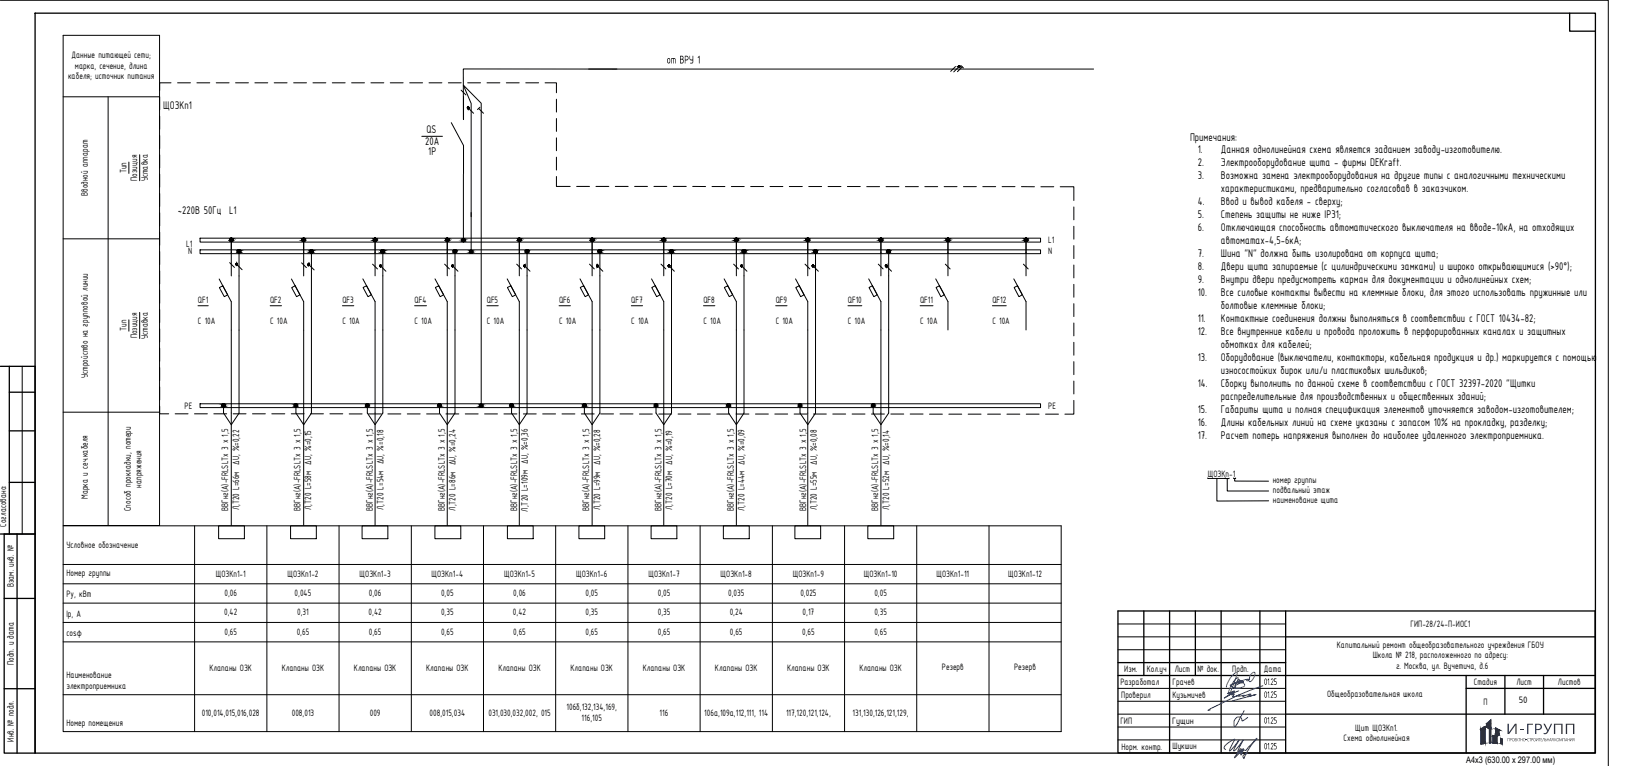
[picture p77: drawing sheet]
<svg xmlns="http://www.w3.org/2000/svg" width="630mm" height="297mm" viewBox="0 0 630 297" stroke-linecap="round" stroke-linejoin="round" font-family="sans-serif">
<defs><g id="words">
<text font-size="5.6" fill="#193153" x="591.5" y="284.6">ГРУПП</text>
<g font-size="4.7">
<text x="258.4" y="24.6">от ВРУ</text>
<text x="270.3" y="24.6">1</text>
<text x="63.3" y="42.4">ЩОЗКп1</text>
<text x="165.4" y="51.8">QS</text>
<text x="164.8" y="56.4">20A</text>
<text x="461.4" y="54.5">Примечания:</text>
<text x="464.4" y="59.5">1.</text>
<text x="473.4" y="59.5">Данная однолинейная схема является заданием заводу-изготовителю.</text>
<text x="166" y="60">1Р</text>
<text x="464.4" y="64.5">2.</text>
<text x="473.4" y="64.5">Электрооборудование щита - фирмы DEKraft.</text>
<text x="464.4" y="69.5">3.</text>
<text x="473.4" y="69.5">Возможна замена электрооборудования на другие типы с аналогичными техническими</text>
<text x="473.4" y="74.5">характеристиками, предварительно согласовав в заказчиком.</text>
<text x="69" y="83">~220В 50Гц L1</text>
<text x="464.4" y="79.5">4.</text>
<text x="473.4" y="79.5">Ввод и вывод кабеля - сверху;</text>
<text x="464.4" y="84.5">5.</text>
<text x="464.4" y="89.5">6.</text>
<text x="473.4" y="84.5">Степень защиты не ниже IP31;</text>
<text x="473.4" y="89.5">Отключающая способность автоматического выключателя на вводе-10кА, на отходящих</text>
<text x="473.4" y="94.5">автоматах-4,5-6кА;</text>
<text x="464.4" y="99.5">7.</text>
<text x="473.4" y="99.5">Шина &quot;N&quot; должна быть изолирована от корпуса щита;</text>
<text x="464.4" y="104.8">8.</text>
<text x="473.4" y="104.8">Двери щита запираемые (с цилиндрическими замками) и широко открывающимися (&gt;90°);</text>
<text x="464.4" y="109.8">9.</text>
<text x="473.4" y="109.8">Внутри двери предусмотреть карман для документации и однолинейных схем;</text>
<text x="464.4" y="114.8">10.</text>
<text x="473.4" y="114.8">Все силовые контакты вывести на клеммные блоки, для этого использовать пружинные или</text>
<text x="473.4" y="119.8">болтовые клеммные блоки;</text>
<text x="464.4" y="124.8">11.</text>
<text x="473.4" y="124.8">Контактные соединения должны выполняться в соответствии с ГОСТ 10434-82;</text>
<text x="464.4" y="129.8">12.</text>
<text x="473.4" y="129.8">Все внутренние кабели и провода проложить в перфорированных каналах и защитных</text>
<text x="473.4" y="134.8">обмотках для кабелей;</text>
<text x="464.4" y="140.2">13.</text>
<text x="473.4" y="140.2">Оборудование (выключатели, контакторы, кабельная продукция и др.) маркируется с помощью</text>
<text x="473.4" y="145.1">износостойких бирок или/и пластиковых шильдиков;</text>
<text x="464.4" y="150.1">14.</text>
<text x="473.4" y="150.1">Сборку выполнить по данной схеме в соответствии с ГОСТ 32397-2020 &quot;Щитки</text>
<text x="473.4" y="155.1">распределительные для производственных и общественных зданий;</text>
<text x="464.4" y="160.1">15.</text>
<text x="473.4" y="160.1">Габариты щита и полная спецификация элементов уточняется заводом-изготовителем;</text>
<text x="464.4" y="165.1">16.</text>
<text x="473.4" y="165.1">Длины кабельных линий на схеме указаны с запасом 10% на прокладку, разделку;</text>
<text x="464.4" y="170.1">17.</text>
<text x="473.4" y="170.1">Расчет потерь напряжения выполнен до наиболее удаленного электроприемника.</text>
</g>
<g font-size="3.9">
<text x="27.7" y="22.5">Данные питающей сети;</text>
<text x="29.1" y="26.6">марка, сечение, длина</text>
<text x="26.4" y="30.8">кабеля; источник питания</text>
<text x="49" y="67.3" transform="rotate(-90 49 67.3)">Тип</text>
<text x="53.1" y="70.1" transform="rotate(-90 53.1 70.1)">Позиция</text>
<text x="57.3" y="70.3" transform="rotate(-90 57.3 70.3)">Уставка</text>
<text x="34.1" y="76.1" transform="rotate(-90 34.1 76.1)">Вводной аппарат</text>
<text x="72.2" y="95.6">L1</text>
<text x="406.5" y="94.4">L1</text>
<text x="73" y="98.5">N</text>
<text x="406.5" y="98.5">N</text>
<text x="76.8" y="117.5">QF1</text>
<text x="104.7" y="117.5">QF2</text>
<text x="132.8" y="117.5">QF3</text>
<text x="160.8" y="117.5">QF4</text>
<text x="188.8" y="117.5">QF5</text>
<text x="216.8" y="117.5">QF6</text>
<text x="244.8" y="117.5">QF7</text>
<text x="272.8" y="117.5">QF8</text>
<text x="300.8" y="117.5">QF9</text>
<text x="328.8" y="117.5">QF10</text>
<text x="356.8" y="117.5">QF11</text>
<text x="384.8" y="117.5">QF12</text>
<text x="76.8" y="125.5">C 10A</text>
<text x="104.7" y="125.5">C 10A</text>
<text x="132.8" y="125.5">C 10A</text>
<text x="160.8" y="125.5">C 10A</text>
<text x="188.8" y="125.5">C 10A</text>
<text x="216.8" y="125.5">C 10A</text>
<text x="244.8" y="125.5">C 10A</text>
<text x="272.8" y="125.5">C 10A</text>
<text x="300.8" y="125.5">C 10A</text>
<text x="328.8" y="125.5">C 10A</text>
<text x="356.8" y="125.5">C 10A</text>
<text x="384.8" y="125.5">C 10A</text>
<text x="49" y="128.4" transform="rotate(-90 49 128.4)">Тип</text>
<text x="53.1" y="131.3" transform="rotate(-90 53.1 131.3)">Позиция</text>
<text x="57.3" y="131.5" transform="rotate(-90 57.3 131.5)">Уставка</text>
<text x="34.1" y="146.6" transform="rotate(-90 34.1 146.6)">Устройство на групповой линии</text>
<text x="71.6" y="158.6">PE</text>
<text x="406.5" y="158.6">PE</text>
<text x="468.3" y="184.9">ЩОЗКп-1</text>
<text x="54.8" y="189.1" transform="rotate(-90 54.8 189.1)">напряжения</text>
<text x="493.5" y="187.5">номер группы</text>
<text x="493.5" y="191">подвальный этаж</text>
<text x="34.1" y="193.5" transform="rotate(-90 34.1 193.5)">Марка и сеч.кабеля</text>
<text x="92.7" y="197.9" transform="rotate(-90 92.7 197.9)">Л,Т20 L=66м ∆U, %=0,22</text>
<text x="120.7" y="197.7" transform="rotate(-90 120.7 197.7)">Л,Т20 L=58м ∆U, %=0,15</text>
<text x="148.7" y="197.8" transform="rotate(-90 148.7 197.8)">Л,Т20 L=54м ∆U, %=0,18</text>
<text x="176.7" y="198" transform="rotate(-90 176.7 198)">Л,Т20 L=86м ∆U, %=0,24</text>
<text x="232.7" y="197.9" transform="rotate(-90 232.7 197.9)">Л,Т20 L=99м ∆U, %=0,28</text>
<text x="260.7" y="197.7" transform="rotate(-90 260.7 197.7)">Л,Т20 L=70м ∆U, %=0,19</text>
<text x="316.7" y="197.9" transform="rotate(-90 316.7 197.9)">Л,Т20 L=55м ∆U, %=0,08</text>
<text x="344.7" y="197.8" transform="rotate(-90 344.7 197.8)">Л,Т20 L=52м ∆U, %=0,14</text>
<text x="493.5" y="195">наименование щита</text>
<text x="50.7" y="198.2" transform="rotate(-90 50.7 198.2)">Способ прокладки, потери</text>
<text x="88.5" y="198.3" transform="rotate(-90 88.5 198.3)">ВВГнг(А)-FRLSLTx 3 x 1,5</text>
<text x="116.5" y="198.3" transform="rotate(-90 116.5 198.3)">ВВГнг(А)-FRLSLTx 3 x 1,5</text>
<text x="144.5" y="198.3" transform="rotate(-90 144.5 198.3)">ВВГнг(А)-FRLSLTx 3 x 1,5</text>
<text x="172.5" y="198.3" transform="rotate(-90 172.5 198.3)">ВВГнг(А)-FRLSLTx 3 x 1,5</text>
<text x="200.5" y="198.3" transform="rotate(-90 200.5 198.3)">ВВГнг(А)-FRLSLTx 3 x 1,5</text>
<text x="204.7" y="198.4" transform="rotate(-90 204.7 198.4)">Л,Т20 L=109м ∆U, %=0,36</text>
<text x="228.5" y="198.3" transform="rotate(-90 228.5 198.3)">ВВГнг(А)-FRLSLTx 3 x 1,5</text>
<text x="256.5" y="198.3" transform="rotate(-90 256.5 198.3)">ВВГнг(А)-FRLSLTx 3 x 1,5</text>
<text x="284.5" y="198.3" transform="rotate(-90 284.5 198.3)">ВВГнг(А)-FRLSLTx 3 x 1,5</text>
<text x="288.7" y="198.1" transform="rotate(-90 288.7 198.1)">Л,Т20 L=44м ∆U, %=0,09</text>
<text x="312.5" y="198.3" transform="rotate(-90 312.5 198.3)">ВВГнг(А)-FRLSLTx 3 x 1,5</text>
<text x="340.5" y="198.3" transform="rotate(-90 340.5 198.3)">ВВГнг(А)-FRLSLTx 3 x 1,5</text>
<text x="2.4" y="204.3" transform="rotate(-90 2.4 204.3)">Согласовано:</text>
<text x="25.8" y="212.6">Условное обозначение</text>
<text x="5.3" y="227.7" transform="rotate(-90 5.3 227.7)">Взам. инв. №</text>
<text x="25.8" y="223.5">Номер группы</text>
<text x="83.6" y="223.6">ЩОЗКп1-1</text>
<text x="111.4" y="223.6">ЩОЗКп1-2</text>
<text x="139.4" y="223.6">ЩОЗКп1-3</text>
<text x="167.3" y="223.6">ЩОЗКп1-4</text>
<text x="195.4" y="223.6">ЩОЗКп1-5</text>
<text x="223.4" y="223.6">ЩОЗКп1-6</text>
<text x="251.4" y="223.6">ЩОЗКп1-7</text>
<text x="279.4" y="223.6">ЩОЗКп1-8</text>
<text x="307.4" y="223.6">ЩОЗКп1-9</text>
<text x="334.9" y="223.6">ЩОЗКп1-10</text>
<text x="363.1" y="223.6">ЩОЗКп1-11</text>
<text x="390.9" y="223.6">ЩОЗКп1-12</text>
<text x="25.8" y="231.6">Py, кВт</text>
<text x="87" y="231.1">0,06</text>
<text x="114.2" y="231.1">0,045</text>
<text x="143" y="231.1">0,06</text>
<text x="171" y="231.1">0,05</text>
<text x="199" y="231.1">0,06</text>
<text x="227" y="231.1">0,05</text>
<text x="255" y="231.1">0,05</text>
<text x="282.3" y="231.1">0,035</text>
<text x="310.3" y="231.1">0,025</text>
<text x="339" y="231.1">0,05</text>
<text x="25.8" y="239.1">Ip, А</text>
<text x="86.9" y="238.6">0,42</text>
<text x="115.2" y="238.6">0,31</text>
<text x="142.9" y="238.6">0,42</text>
<text x="171" y="238.6">0,35</text>
<text x="198.9" y="238.6">0,42</text>
<text x="227" y="238.6">0,35</text>
<text x="255" y="238.6">0,35</text>
<text x="282.9" y="238.6">0,24</text>
<text x="311.2" y="238.6">0,17</text>
<text x="339" y="238.6">0,35</text>
<text x="546.9" y="243.3">ГИП-28/24-П-ИОС1</text>
<text x="25.8" y="246.6">cosφ</text>
<text x="87" y="246.2">0,65</text>
<text x="115" y="246.2">0,65</text>
<text x="143" y="246.2">0,65</text>
<text x="171" y="246.2">0,65</text>
<text x="199" y="246.2">0,65</text>
<text x="227" y="246.2">0,65</text>
<text x="255" y="246.2">0,65</text>
<text x="283" y="246.2">0,65</text>
<text x="311" y="246.2">0,65</text>
<text x="339" y="246.2">0,65</text>
<text x="518.3" y="251.1">Капитальный ремонт общеобразовательного учреждения ГБОУ</text>
<text x="5.3" y="257.9" transform="rotate(-90 5.3 257.9)">Подп. и дата</text>
<text x="532.2" y="255.3">Школа № 218, расположенного по адресу:</text>
<text x="25.8" y="263">Наименование</text>
<text x="81.2" y="260.4">Клапаны ОЗК</text>
<text x="109.2" y="260.4">Клапаны ОЗК</text>
<text x="137.2" y="260.4">Клапаны ОЗК</text>
<text x="165.2" y="260.4">Клапаны ОЗК</text>
<text x="193.2" y="260.4">Клапаны ОЗК</text>
<text x="221.2" y="260.4">Клапаны ОЗК</text>
<text x="249.2" y="260.4">Клапаны ОЗК</text>
<text x="277.2" y="260.4">Клапаны ОЗК</text>
<text x="305.2" y="260.4">Клапаны ОЗК</text>
<text x="333.2" y="260.4">Клапаны ОЗК</text>
<text x="365.2" y="260">Резерв</text>
<text x="393.2" y="260">Резерв</text>
<text x="435.9" y="260.7">Изм.</text>
<text x="444.6" y="260.6">Кол.уч</text>
<text x="455.5" y="260.7">Лист</text>
<text x="464.3" y="260.7">№ док.</text>
<text x="477.8" y="260.7">Подп.</text>
<text x="490.1" y="260.5">Дата</text>
<text x="541.3" y="259.5">г. Москва, ул. Вучетича, д.6</text>
<text x="25.8" y="267.2">электроприемника</text>
<text x="434.4" y="265.5">Разработал</text>
<text x="454.6" y="265.6">Грачев</text>
<text x="490" y="265.6">01.25</text>
<text x="571.5" y="265.7">Стадия</text>
<text x="588" y="265.7">Лист</text>
<text x="604.1" y="265.7">Листов</text>
<text x="219.7" y="275.5">106б,132,134,169,</text>
<text x="434.7" y="270.7">Проверил</text>
<text x="454.6" y="270.5">Кузьмичев</text>
<text x="490" y="270.6">01.25</text>
<text x="514.6" y="270.2">Общеобразовательная школа</text>
<text x="575.2" y="273.2">П</text>
<text x="588.9" y="272.5">50</text>
<text x="25.8" y="281.5">Номер помещения</text>
<text x="78.2" y="277.6">010,014,015,016,028</text>
<text x="113.1" y="277.6">008,013</text>
<text x="143.4" y="277.8">009</text>
<text x="166.6" y="277.6">008,015,034</text>
<text x="189.4" y="277.6">031,030,032,002, 015</text>
<text x="225.5" y="279.6">116,105</text>
<text x="255.7" y="277.8">116</text>
<text x="273.1" y="277.6">106а,109а,112,111, 114</text>
<text x="304.8" y="277.6">117,120,121,124,</text>
<text x="330.6" y="277.6">131,130,126,121,129,</text>
<text x="434.4" y="280.8">ГИП</text>
<text x="454.4" y="280.7">Гущин</text>
<text x="490" y="280.6">01.25</text>
<text x="5.3" y="287.6" transform="rotate(-90 5.3 287.6)">Инв. № подл.</text>
<text x="521" y="287.5">Схема однолинейная</text>
<text x="525.5" y="283.4">Щит ЩОЗКп1.</text>
<text x="434.8" y="290.7">Норм. контр.</text>
<text x="454.6" y="290.5">Шукшин</text>
<text x="490" y="290.6">01.25</text>
</g>
<text font-size="3.5" x="568.5" y="295.8">A4x3 (630.00 х 297.00 мм)</text>
</g></defs>
<!-- layer: 0 -->
<g fill="none" stroke="#000" stroke-width=".39">
<path d="M.1 .1h623.5v296.9M24.5 13.7h37.4v190.1h-37.4zM24.5 37.5h37.4M41.9 37.5v166.3M61.9 37.5v5M66.3 32.1h-4.4v2.9M68.8 32.1h5M76.3 32.1h5M83.8 32.1h5M91.3 32.1h5M98.8 32.1h5M106.3 32.1h5"/>
<path d="M113.8 32.1h5M121.3 32.1h5M128.8 32.1h5M136.3 32.1h5M143.8 32.1h5M151.3 32.1h5M158.8 32.1h5M166.3 32.1h5M173.8 32.1h5M178.8 35l1.9 1.8M179.7 37.4v9M181.3 32.1h5"/>
<path d="M188.8 32.1h5M196.3 32.1h5M203.8 32.1h5M211.3 32.1h4.4v3.9M215.7 38.5v5M228.2 26.8h195.8M239.2 26.8l-59.6-.1 .1 19.6M370.5 25.8l-1.9 1.9M371.7 26l-1.9 1.9M372.6 25.5l1 .9M373.1 25.9l-1.9 1.9M61.9 45.1v5"/>
<path d="M61.9 52.6v5M163.5 52.9h8M175 47.6l4.7 8.8v11M181.8 42.1l1.8 1.8M185.6 42.1l1.9 1.8M186.1 41.6l-1 .9M215.7 46v5M215.7 53.5v4.9M50 62.9v4.4M54.2 60v10.1M61.9 60.1v5M61.9 67.5v5"/>
<path d="M61.9 75v5M179.7 67.5v25.6M215.7 60.9v5M215.7 68.4v3.9h5.4M223.6 72.3h5M231.1 72.3h5M238.6 72.3h5M246.1 72.3h5M253.5 72.3h5M261 72.3h5.1M268.6 72.3h5M276.1 72.3h5"/>
<path d="M283.6 72.3h5M291.1 72.3h5M298.5 72.3h5M306 72.3h5.1M313.6 72.3h5M321.1 72.3h5M328.6 72.3h5M336.1 72.4h5M343.5 72.4h5M351 72.4h5.1M358.6 72.4h5M366.1 72.4h5"/>
<path d="M373.6 72.4h5M381.1 72.4h5M388.5 72.4h5M396 72.4h5.1M403.6 72.4h5M411.1 72.4h5.3v5.4M24.5 92.6h37.4M61.9 82.5v5M61.9 90.1v5M61.9 97.6v5M77.6 92.4h325.9v1.5h-325.9zM77.6 96.9h325.9v1.5h-325.9z"/>
<path d="M89.7 93v14M92.7 97.5v62.7l-3 4.5-3-4.5v-3M117.7 93v14M120.7 97.5v62.7l-3 4.5-3-4.5v-3M145.4 93v14M148.4 97.5v62.7l-3 4.5-3-4.5v-3M173.4 93v14M176.4 97.5v62.7l-3 4.5-3-4.5v-3M182.7 84v-43.9l-3-7 6.9 6.9v117.3M182.7 82.4v15.1M201.4 93v14M204.4 97.5v62.7l-3 4.5-3.1-4.5v-3"/>
<path d="M229.6 93v14M232.6 97.5v62.7l-3 4.5-3-4.5v-3M257.4 93v14M260.4 97.5v62.7l-3 4.5-3-4.5v-3M285.5 93v14M288.5 97.5v62.7l-3 4.5-3-4.5v-3M313.2 93v14M316.2 97.5v62.7l-3 4.5-3-4.5v-3M341.6 93v14M344.6 97.5v62.7l-3 4.5-3-4.5v-3M367.6 93v14M397.8 93v14"/>
<path d="M416.4 80.2v5M416.4 87.7v5M416.4 95.2v5.1M61.9 105.1v5M61.9 112.6v4.9M76.8 118.6h3.9M85 108.2l4.7 8.8v86.8M85.1 111.5l1.3-.7 1.9 3.5-1.3 .7zM89 101.8l1.9 1.9M92 102.7l1.9 1.9M104.7 118.6h4.4M113 108.2l4.7 8.8v86.8"/>
<path d="M113.1 111.5l1.3-.7 1.9 3.5-1.3 .7zM116.9 101.9l1.9 1.9M119.9 102.8l1.9 1.9M132.8 118.6h4.4M140.7 108.1l4.7 8.9v86.8M140.8 111.5l1.3-.7 1.9 3.5-1.3 .7zM144.5 102.4l1.9 1.9M147.8 103.3l1.8 1.9M160.8 118.6h4.6M168.7 108.1l4.7 8.9v86.8M168.8 111.5l1.3-.7 1.9 3.5-1.3 .7zM172.4 102.4l1.9 1.9"/>
<path d="M175.7 103.3l1.9 1.9M188.8 118.6h4.4M196.7 108.1l4.7 8.9v86.8M196.7 111.5l1.3-.7 2 3.5-1.4 .7zM200.3 102.4l1.9 1.9M203.6 103.3l1.9 1.9M216.8 118.6h4.4M224.9 108.1l4.7 8.9v86.8M225 111.5l1.3-.7 1.9 3.5-1.3 .7zM228.6 102.4l1.8 1.9M231.9 103.3l1.8 1.9M244.8 118.6h4.3"/>
<path d="M252.6 108.1l4.8 8.9v86.8M252.7 111.5l1.4-.7 1.8 3.5-1.3 .7zM256.3 102.4l1.9 1.9M259.6 103.3l1.9 1.9M272.8 118.6h4.4M280.8 108.1l4.7 8.9v86.8M280.9 111.5l1.3-.7 1.9 3.5-1.3 .7zM284.5 102.4l1.8 1.9M287.8 103.3l1.8 1.9M300.8 118.6h4.4M308.5 108.1l4.7 8.9v86.8M308.5 111.5l1.4-.7 1.9 3.5-1.4 .7z"/>
<path d="M312.1 102.4l1.9 1.9M315.4 103.3l1.9 1.9M328.8 118.6h5.4M336.8 108.1l4.8 8.9v86.8M336.9 111.5l1.4-.7 1.8 3.5-1.3 .7zM340.5 102.4l1.9 1.9M343.8 103.3l1.9 1.9M356.8 118.6h5M362.8 108.1l4.8 8.9v11M362.9 111.5l1.4-.7 1.9 3.5-1.4 .7zM366.5 102.4l1.9 1.9M384.8 118.6h5.4"/>
<path d="M393.1 108.1l4.7 8.9v11M393.2 111.5l1.3-.7 1.9 3.5-1.3 .7zM396.8 102.4l1.9 1.9M416.4 102.8v5M416.4 110.3v5M416.4 117.8v5M50 124v4.4M54.2 121.1v10.2M61.9 120v5M61.9 127.5v5M61.9 135v5.1M416.4 125.3v4.9"/>
<path d="M416.4 132.7v5M8.6 142.1v65M24.5 159.8h37.4M61.9 157.6v2.9h3.5M61.9 142.6v5M61.9 150.1v5M77.6 156.6h325.9v1.5h-325.9zM416.4 155.3v5.3h-3.5M416.4 140.2v5.1M416.4 147.8v5M67.9 160.5h5M75.4 160.5h5"/>
<path d="M82.9 160.5h5M90.4 160.5h5M97.9 160.5h5M105.4 160.5h5M112.9 160.5h5M120.4 160.5h5M127.9 160.5h5M135.4 160.5h5M142.9 160.5h5M150.4 160.5h5M157.9 160.5h5M165.4 160.5h5"/>
<path d="M172.9 160.5h5M180.4 160.5h5M187.9 160.5h5M195.4 160.5h5M202.9 160.5h5M210.4 160.5h5M217.9 160.5h5M225.4 160.5h5M232.9 160.5h5M240.4 160.5h5M247.9 160.6h5M255.4 160.6h5"/>
<path d="M262.9 160.6h5M270.4 160.6h5M277.9 160.6h5M285.4 160.6h5M292.9 160.6h5M300.4 160.6h5M307.9 160.6h5M315.4 160.6h5M322.9 160.6h5M330.4 160.6h5M337.9 160.6h5M345.4 160.6h5"/>
<path d="M352.9 160.6h5M360.4 160.6h5M367.9 160.6h5M375.4 160.6h5M382.9 160.6h5M390.4 160.6h5M397.9 160.6h5M405.4 160.6h5M24.5 203.9h387v79.8h-387zM24.5 218.9h387M75.5 203.9v79.8M84.8 203.9h10v5h-10z"/>
<path d="M103.5 203.9v79.8M112.7 203.9h10v5h-10zM131.5 203.9v79.8M140.4 203.9h10v5h-10zM159.5 203.9v79.8M168.6 203.9h10.1v5h-10.1zM187.5 203.9v79.8M196.7 203.9h10v5h-10zM215.4 203.9v79.8M224.5 203.9h10v5h-10zM243.5 203.9v79.8M252.4 203.9h10v5h-10z"/>
<path d="M271.5 203.9v79.8M280.5 203.9h10v5h-10zM299.5 203.9v79.8M308.2 203.9h10v5h-10zM327.5 203.9v79.8M336.5 203.9h10v5h-10zM355.4 203.9v79.8M383.5 203.9v79.8M24.5 226.4h387M24.5 233.9h387M24.5 241.4h387M24.5 248.9h387"/>
<path d="M433.5 242h65M433.5 247h65M433.5 252h65M24.5 269.4h387M433.5 266.9h65M433.5 271.9h65M433.5 276.9h65M433.5 281.9h65M433.5 286.9h65"/>
<circle cx="371.9" cy="25.8" r=".32"/>
<circle cx="181.5" cy="41.8" r=".32"/>
<circle cx="89.7" cy="93" r=".61"/>
<circle cx="92.7" cy="97.5" r=".61"/>
<circle cx="117.7" cy="93" r=".61"/>
<circle cx="120.7" cy="97.5" r=".61"/>
<circle cx="145.4" cy="93" r=".61"/>
<circle cx="148.4" cy="97.5" r=".61"/>
<circle cx="173.4" cy="93" r=".61"/>
<circle cx="176.4" cy="97.5" r=".61"/>
<circle cx="179.7" cy="93.1" r=".61"/>
<circle cx="182.7" cy="97.6" r=".61"/>
<circle cx="201.3" cy="93" r=".61"/>
<circle cx="204.3" cy="97.5" r=".61"/>
<circle cx="229.6" cy="93" r=".61"/>
<circle cx="232.6" cy="97.5" r=".61"/>
<circle cx="257.3" cy="93" r=".61"/>
<circle cx="260.3" cy="97.5" r=".61"/>
<circle cx="285.5" cy="93" r=".61"/>
<circle cx="288.5" cy="97.5" r=".61"/>
<circle cx="313.2" cy="93" r=".61"/>
<circle cx="316.2" cy="97.5" r=".61"/>
<circle cx="341.5" cy="93" r=".61"/>
<circle cx="344.5" cy="97.5" r=".61"/>
<circle cx="367.5" cy="93" r=".61"/>
<circle cx="397.8" cy="93" r=".61"/>
<circle cx="91.8" cy="102.5" r=".32"/>
<circle cx="119.7" cy="102.6" r=".32"/>
<circle cx="147.5" cy="103.1" r=".32"/>
<circle cx="175.5" cy="103.1" r=".32"/>
<circle cx="203.4" cy="103.1" r=".32"/>
<circle cx="231.6" cy="103.1" r=".32"/>
<circle cx="259.4" cy="103.1" r=".32"/>
<circle cx="287.5" cy="103.1" r=".32"/>
<circle cx="315.2" cy="103.1" r=".32"/>
<circle cx="343.6" cy="103.1" r=".32"/>
<circle cx="86.6" cy="157.2" r=".61"/>
<circle cx="114.7" cy="157.2" r=".61"/>
<circle cx="142.4" cy="157.1" r=".61"/>
<circle cx="170.4" cy="157.1" r=".61"/>
<circle cx="186.6" cy="157.3" r=".61"/>
<circle cx="198.3" cy="157.1" r=".61"/>
<circle cx="226.6" cy="157.1" r=".61"/>
<circle cx="254.3" cy="157.1" r=".61"/>
<circle cx="282.5" cy="157.1" r=".61"/>
<circle cx="310.2" cy="157.1" r=".61"/>
<circle cx="338.5" cy="157.1" r=".61"/>
</g>
<g fill="#000" stroke="#000" stroke-width=".39">
<path d="M147.3 103v.2zM203.1 103v.2zM315 103v.2zM343.3 103v.2z"/>
<path d="M371.8 25.5h.2zM371.7 25.5h.3z"/>
<path d="M371.7 25.5l.4 .1zM371.7 25.6h.4z"/>
<path d="M371.7 26.1h.3zM371.7 26.1h.3z"/>
<path d="M371.7 25.6h.4zM371.7 25.6h.4z"/>
<path d="M371.7 26.1h.4zM371.7 26.1h.3z"/>
<path d="M371.7 25.6h.5zM371.7 25.6h.5z"/>
<path d="M371.7 26h.4zM371.7 26l.4 .1z"/>
<path d="M371.6 25.6l.6 .1zM371.6 25.6l.6 .1z"/>
<path d="M371.6 25.7l.6 .1zM371.6 25.7l.6 .1z"/>
<path d="M371.6 25.9l.6 .1zM371.6 25.9l.6 .1z"/>
<path d="M371.6 26h.6zM371.6 26h.5z"/>
<path d="M371.6 25.8h.6zM371.6 25.8h.6z"/>
<path d="M371.6 25.8l.6 .1zM371.6 25.8l.6 .1z"/>
<path d="M371.6 25.9h.6zM371.6 25.9h.6z"/>
<path d="M181.2 41.7v.2zM181.2 41.7v.3z"/>
<path d="M181.2 41.7v.3zM181.3 41.6v.4z"/>
<path d="M181.3 41.6v.4zM181.3 41.6v.5z"/>
<path d="M181.3 41.6v.5zM181.4 41.6v.5z"/>
<path d="M181.4 41.6v.5zM181.4 41.6v.5z"/>
<path d="M181.4 41.6v.5zM181.5 41.5v.6z"/>
<path d="M181.5 41.5v.6zM181.5 41.5v.6z"/>
<path d="M181.5 41.5v.6zM181.6 41.5l-.1 .6z"/>
<path d="M181.6 41.5v.6zM181.6 41.6v.5z"/>
<path d="M181.6 41.6v.5zM181.7 41.6l-.1 .5z"/>
<path d="M181.7 41.6v.5zM181.8 41.6l-.1 .5z"/>
<path d="M181.8 41.6v.5zM181.8 41.6v.5z"/>
<path d="M181.8 41.6v.4zM181.8 41.7v.3z"/>
<path d="M181.8 41.7v.3zM181.8 41.7v.3z"/>
<path d="M89.6 92.4h.2zM89.5 92.4h.3z"/>
<path d="M89.6 92.4h.2zM89.5 92.4h.3z"/>
<path d="M89.5 92.4h.5zM89.4 92.4h.6z"/>
<path d="M89.5 93.6h.3zM89.5 93.6h.3z"/>
<path d="M89.5 92.4h.5zM89.4 92.4h.6z"/>
<path d="M89.5 93.6h.3zM89.5 93.6h.3z"/>
<path d="M89.4 92.4l.7 .1zM89.4 92.4l.7 .1z"/>
<path d="M89.4 93.5h.6zM89.4 93.5l.4 .1z"/>
<path d="M89.4 92.4l.7 .1zM89.4 92.4l.7 .1z"/>
<path d="M89.4 93.5h.6zM89.4 93.5l.4 .1z"/>
<path d="M89.3 92.5l.8 .1zM89.3 92.5l.8 .1z"/>
<path d="M89.3 93.5h.8zM89.3 93.5h.7z"/>
<path d="M89.3 92.5l.8 .1zM89.3 92.5l.8 .1z"/>
<path d="M89.3 93.5h.8zM89.3 93.5h.7z"/>
<path d="M89.3 92.6l.9 .1zM89.2 92.7h1z"/>
<path d="M89.3 93.4h.8zM89.3 93.4l.8 .1z"/>
<path d="M89.3 92.6l.9 .1zM89.2 92.7h1z"/>
<path d="M89.3 93.4h.8zM89.3 93.4l.8 .1z"/>
<path d="M89.2 92.7l1 .1zM89.2 92.7l1 .1z"/>
<path d="M89.2 93.3h1zM89.2 93.3l.9 .1z"/>
<path d="M89.2 92.7l1 .1zM89.2 92.7l1 .1z"/>
<path d="M89.2 93.3h1zM89.2 93.3l.9 .1z"/>
<path d="M89.1 92.8l1.2 .1zM89.1 92.8l1.2 .1z"/>
<path d="M89.1 93.2h1.1zM89.1 93.2l1.1 .1z"/>
<path d="M89.1 92.8l1.2 .1zM89.1 92.8l1.2 .1z"/>
<path d="M89.1 93.2h1.1zM89.1 93.2l1.1 .1z"/>
<path d="M89.1 92.9l1.2 .1zM89.1 92.9l1.2 .1z"/>
<path d="M89.1 93l1.2 .1zM89.1 93l1.2 .1z"/>
<path d="M89.1 93.1h1.2zM89.1 93.1l1.1 .1z"/>
<path d="M89.1 92.9l1.2 .1zM89.1 92.9l1.2 .1z"/>
<path d="M89.1 93l1.2 .1zM89.1 93l1.2 .1z"/>
<path d="M89.1 93.1h1.2zM89.1 93.1l1.1 .1z"/>
<path d="M92.6 96.9h.3zM92.5 96.9h.4z"/>
<path d="M92.6 96.9h.3zM92.5 96.9h.4z"/>
<path d="M92.5 96.9l.4 .1zM92.4 97h.5z"/>
<path d="M92.5 98.1h.4zM92.5 98.1h.2z"/>
<path d="M92.5 96.9l.4 .1zM92.4 97h.5z"/>
<path d="M92.5 98.1h.4zM92.5 98.1h.2z"/>
<path d="M92.4 97h.7zM92.3 97h.8z"/>
<path d="M92.4 98h.5zM92.4 98l.5 .1z"/>
<path d="M92.4 97h.7zM92.3 97h.8z"/>
<path d="M92.4 98h.5zM92.4 98l.5 .1z"/>
<path d="M92.3 97l.8 .1zM92.3 97l.8 .1z"/>
<path d="M92.3 98h.8zM92.3 98h.6z"/>
<path d="M92.3 97l.8 .1zM92.3 97l.8 .1z"/>
<path d="M92.3 98h.8zM92.3 98h.6z"/>
<path d="M92.3 97.1l.9 .1zM92.3 97.1l.9 .1z"/>
<path d="M92.3 97.9h.8zM92.3 97.9l.8 .1z"/>
<path d="M92.3 97.1l.9 .1zM92.3 97.1l.9 .1z"/>
<path d="M92.3 97.9h.8zM92.3 97.9l.8 .1z"/>
<path d="M92.2 97.2l1 .1zM92.2 97.2l1 .1z"/>
<path d="M92.2 97.8h1zM92.2 97.8l.9 .1z"/>
<path d="M92.2 97.2l1 .1zM92.2 97.2l1 .1z"/>
<path d="M92.2 97.8h1zM92.2 97.8l.9 .1z"/>
<path d="M92.1 97.3l1.2 .1zM92.1 97.3l1.2 .1z"/>
<path d="M92.1 97.7h1.1zM92.1 97.7l1.1 .1z"/>
<path d="M92.1 97.3l1.2 .1zM92.1 97.3l1.2 .1z"/>
<path d="M92.1 97.7h1.1zM92.1 97.7l1.1 .1z"/>
<path d="M92.1 97.4l1.2 .1zM92.1 97.4l1.2 .1z"/>
<path d="M92.1 97.5l1.2 .1zM92.1 97.5l1.2 .1z"/>
<path d="M92.1 97.6h1.2zM92.1 97.6l1.1 .1z"/>
<path d="M92.1 97.4l1.2 .1zM92.1 97.4l1.2 .1z"/>
<path d="M92.1 97.5l1.2 .1zM92.1 97.5l1.2 .1z"/>
<path d="M92.1 97.6h1.2zM92.1 97.6l1.1 .1z"/>
<path d="M117.7 92.4h.2zM117.6 92.4h.3z"/>
<path d="M117.7 92.4h.2zM117.6 92.4h.3z"/>
<path d="M117.6 92.4h.4zM117.4 92.4h.6z"/>
<path d="M117.6 93.6h.3zM117.6 93.6h.2z"/>
<path d="M117.6 92.4h.4zM117.4 92.4h.6z"/>
<path d="M117.6 93.6h.3zM117.6 93.6h.2z"/>
<path d="M117.4 92.4l.7 .1zM117.4 92.4l.7 .1z"/>
<path d="M117.4 93.5h.6zM117.4 93.5l.5 .1z"/>
<path d="M117.4 92.4l.7 .1zM117.4 92.4l.7 .1z"/>
<path d="M117.4 93.5h.6zM117.4 93.5l.5 .1z"/>
<path d="M117.4 92.5l.8 .1zM117.4 92.5l.8 .1z"/>
<path d="M117.4 93.5h.7zM117.4 93.5h.6z"/>
<path d="M117.4 92.5l.8 .1zM117.4 92.5l.8 .1z"/>
<path d="M117.4 93.5h.7zM117.4 93.5h.6z"/>
<path d="M117.3 92.6l1 .1zM117.3 92.6l1 .1z"/>
<path d="M117.3 93.4h.9zM117.3 93.4l.8 .1z"/>
<path d="M117.3 92.6l1 .1zM117.3 92.6l1 .1z"/>
<path d="M117.3 93.4h.9zM117.3 93.4l.8 .1z"/>
<path d="M117.2 92.7l1.1 .1zM117.2 92.7l1.1 .1z"/>
<path d="M117.2 93.3h1.1zM117.2 93.3l1 .1z"/>
<path d="M117.2 92.7l1.1 .1zM117.2 92.7l1.1 .1z"/>
<path d="M117.2 93.3h1.1zM117.2 93.3l1 .1z"/>
<path d="M117.2 92.8l1.1 .1zM117.2 92.8l1.1 .1z"/>
<path d="M117.2 93.2h1.1zM117.2 93.2l1.1 .1z"/>
<path d="M117.2 92.8l1.1 .1zM117.2 92.8l1.1 .1z"/>
<path d="M117.2 93.2h1.1zM117.2 93.2l1.1 .1z"/>
<path d="M117.2 92.9l1.1 .1zM117.2 92.9l1.1 .1z"/>
<path d="M117.2 93l1.1 .1zM117.2 93l1.1 .1z"/>
<path d="M117.2 93.1h1.1zM117.2 93.1l1.1 .1z"/>
<path d="M117.2 92.9l1.1 .1zM117.2 92.9l1.1 .1z"/>
<path d="M117.2 93l1.1 .1zM117.2 93l1.1 .1z"/>
<path d="M117.2 93.1h1.1zM117.2 93.1l1.1 .1z"/>
<path d="M120.7 96.9h.2zM120.6 96.9h.3z"/>
<path d="M120.7 96.9h.2zM120.6 96.9h.3z"/>
<path d="M120.6 96.9l.4 .1zM120.5 97h.5z"/>
<path d="M120.6 98.1h.3zM120.6 98.1h.2z"/>
<path d="M120.6 96.9l.4 .1zM120.5 97h.5z"/>
<path d="M120.6 98.1h.3zM120.6 98.1h.2z"/>
<path d="M120.5 97h.6zM120.4 97h.7z"/>
<path d="M120.5 98h.5zM120.5 98l.4 .1z"/>
<path d="M120.5 97h.6zM120.4 97h.7z"/>
<path d="M120.5 98h.5zM120.5 98l.4 .1z"/>
<path d="M120.4 97l.8 .1zM120.4 97l.8 .1z"/>
<path d="M120.4 98h.7zM120.4 98h.6z"/>
<path d="M120.4 97l.8 .1zM120.4 97l.8 .1z"/>
<path d="M120.4 98h.7zM120.4 98h.6z"/>
<path d="M120.3 97.1l1 .1zM120.3 97.1l1 .1z"/>
<path d="M120.3 97.9h.9zM120.3 97.9l.8 .1z"/>
<path d="M120.3 97.1l1 .1zM120.3 97.1l1 .1z"/>
<path d="M120.3 97.9h.9zM120.3 97.9l.8 .1z"/>
<path d="M120.2 97.2l1.1 .1zM120.2 97.3h1.1z"/>
<path d="M120.2 97.8h1.1zM120.2 97.8l1 .1z"/>
<path d="M120.2 97.2l1.1 .1zM120.2 97.3h1.1z"/>
<path d="M120.2 97.8h1.1zM120.2 97.8l1 .1z"/>
<path d="M120.2 97.3l1.1 .1zM120.2 97.3l1.1 .1z"/>
<path d="M120.2 97.7h1.1zM120.2 97.7l1.1 .1z"/>
<path d="M120.2 97.3l1.1 .1zM120.2 97.3l1.1 .1z"/>
<path d="M120.2 97.7h1.1zM120.2 97.7l1.1 .1z"/>
<path d="M120.2 97.4l1.1 .1zM120.2 97.4l1.1 .1z"/>
<path d="M120.1 97.5l1.2 .1zM120.1 97.5l1.2 .1z"/>
<path d="M120.2 97.6h1.1zM120.2 97.6l1.1 .1z"/>
<path d="M120.2 97.4l1.1 .1zM120.2 97.4l1.1 .1z"/>
<path d="M120.1 97.5l1.2 .1zM120.1 97.5l1.2 .1z"/>
<path d="M120.2 97.6h1.1zM120.2 97.6l1.1 .1z"/>
<path d="M145.3 92.4h.3zM145.3 92.4h.3z"/>
<path d="M145.3 92.4h.3zM145.3 92.4h.3z"/>
<path d="M145.3 92.4h.4zM145.1 92.4h.6z"/>
<path d="M145.3 93.5h.3zM145.3 93.5l.2 .1z"/>
<path d="M145.3 92.4h.4zM145.1 92.4h.6z"/>
<path d="M145.3 93.5h.3zM145.3 93.5l.2 .1z"/>
<path d="M145.1 92.4l.7 .1zM145 92.5h.8z"/>
<path d="M145.1 93.5h.6zM145.1 93.5h.5z"/>
<path d="M145.1 92.4l.7 .1zM145 92.5h.8z"/>
<path d="M145.1 93.5h.6zM145.1 93.5h.5z"/>
<path d="M145 92.5l.9 .1zM145 92.5l.9 .1z"/>
<path d="M145 93.5h.8zM145 93.5h.7z"/>
<path d="M145 92.5l.9 .1zM145 92.5l.9 .1z"/>
<path d="M145 93.5h.8zM145 93.5h.7z"/>
<path d="M145 92.6l.9 .1zM145 92.6l.9 .1z"/>
<path d="M145 93.4h.9zM145 93.4l.8 .1z"/>
<path d="M145 92.6l.9 .1zM145 92.6l.9 .1z"/>
<path d="M145 93.4h.9zM145 93.4l.8 .1z"/>
<path d="M144.9 92.7l1.1 .1zM144.9 92.7l1.1 .1z"/>
<path d="M144.9 93.3h1zM144.9 93.3l1 .1z"/>
<path d="M144.9 92.7l1.1 .1zM144.9 92.7l1.1 .1z"/>
<path d="M144.9 93.3h1zM144.9 93.3l1 .1z"/>
<path d="M144.8 92.8l1.2 .1zM144.8 92.8l1.2 .1z"/>
<path d="M144.8 93.2h1.2zM144.8 93.2l1.1 .1z"/>
<path d="M144.8 92.8l1.2 .1zM144.8 92.8l1.2 .1z"/>
<path d="M144.8 93.2h1.2zM144.8 93.2l1.1 .1z"/>
<path d="M144.8 92.9l1.2 .1zM144.8 92.9l1.2 .1z"/>
<path d="M144.8 93l1.2 .1zM144.8 93l1.2 .1z"/>
<path d="M144.8 93.1h1.2zM144.8 93.1l1.2 .1z"/>
<path d="M144.8 92.9l1.2 .1zM144.8 92.9l1.2 .1z"/>
<path d="M144.8 93l1.2 .1zM144.8 93l1.2 .1z"/>
<path d="M144.8 93.1h1.2zM144.8 93.1l1.2 .1z"/>
<path d="M148.4 96.9h.2zM148.3 96.9h.3z"/>
<path d="M148.4 96.9h.2zM148.3 96.9h.3z"/>
<path d="M148.3 96.9h.4zM148.1 96.9h.6z"/>
<path d="M148.3 98.1h.3zM148.3 98.1h.2z"/>
<path d="M148.3 96.9h.4zM148.1 96.9h.6z"/>
<path d="M148.3 98.1h.3zM148.3 98.1h.2z"/>
<path d="M148.1 96.9l.7 .1zM148.1 97h.7z"/>
<path d="M148.1 98h.6zM148.1 98l.5 .1z"/>
<path d="M148.1 96.9l.7 .1zM148.1 97h.7z"/>
<path d="M148.1 98h.6zM148.1 98l.5 .1z"/>
<path d="M148.1 97l.8 .1zM148 97.1h.9z"/>
<path d="M148.1 97.9h.7zM148.1 97.9l.6 .1z"/>
<path d="M148.1 97l.8 .1zM148 97.1h.9z"/>
<path d="M148.1 97.9h.7zM148.1 97.9l.6 .1z"/>
<path d="M148 97.1h.9zM148 97.1h.9z"/>
<path d="M148 97.9h.9zM148 97.9h.8z"/>
<path d="M148 97.1h.9zM148 97.1h.9z"/>
<path d="M148 97.9h.9zM148 97.9h.8z"/>
<path d="M147.9 97.1l1.1 .2zM147.9 97.1l1.1 .2z"/>
<path d="M147.9 97.8h1zM147.9 97.8l1 .1z"/>
<path d="M147.9 97.1l1.1 .2zM147.9 97.1l1.1 .2z"/>
<path d="M147.9 97.8h1zM147.9 97.8l1 .1z"/>
<path d="M147.8 97.3l1.2 .1zM147.8 97.3l1.2 .1z"/>
<path d="M147.8 97.7h1.2zM147.8 97.7l1.1 .1z"/>
<path d="M147.8 97.3l1.2 .1zM147.8 97.3l1.2 .1z"/>
<path d="M147.8 97.7h1.2zM147.8 97.7l1.1 .1z"/>
<path d="M147.8 97.4l1.2 .1zM147.8 97.4l1.2 .1z"/>
<path d="M147.8 97.5l1.2 .1zM147.8 97.5l1.2 .1z"/>
<path d="M147.8 97.6h1.2zM147.8 97.6l1.2 .1z"/>
<path d="M147.8 97.4l1.2 .1zM147.8 97.4l1.2 .1z"/>
<path d="M147.8 97.5l1.2 .1zM147.8 97.5l1.2 .1z"/>
<path d="M147.8 97.6h1.2zM147.8 97.6l1.2 .1z"/>
<path d="M173.4 92.4h.2zM173.2 92.4h.4z"/>
<path d="M173.4 92.4h.2zM173.2 92.4h.4z"/>
<path d="M173.2 92.4h.5zM173.2 92.4h.5z"/>
<path d="M173.2 93.5h.4zM173.2 93.5l.3 .1z"/>
<path d="M173.2 92.4h.5zM173.2 92.4h.5z"/>
<path d="M173.2 93.5h.4zM173.2 93.5l.3 .1z"/>
<path d="M173.2 92.4l.6 .1zM173.1 92.5h.7z"/>
<path d="M173.2 93.5h.5zM173.2 93.5h.4z"/>
<path d="M173.2 92.4l.6 .1zM173.1 92.5h.7z"/>
<path d="M173.2 93.5h.5zM173.2 93.5h.4z"/>
<path d="M173.1 92.5l.8 .1zM173.1 92.5l.8 .1z"/>
<path d="M173.1 93.5h.7zM173.1 93.5h.6z"/>
<path d="M173.1 92.5l.8 .1zM173.1 92.5l.8 .1z"/>
<path d="M173.1 93.5h.7zM173.1 93.5h.6z"/>
<path d="M173 92.6l.9 .1zM173 92.6l.9 .1z"/>
<path d="M173 93.4h.9zM173 93.4l.8 .1z"/>
<path d="M173 92.6l.9 .1zM173 92.6l.9 .1z"/>
<path d="M173 93.4h.9zM173 93.4l.8 .1z"/>
<path d="M172.9 92.7l1.1 .1zM172.9 92.7l1.1 .1z"/>
<path d="M172.9 93.3h1zM172.9 93.3l1 .1z"/>
<path d="M172.9 92.7l1.1 .1zM172.9 92.7l1.1 .1z"/>
<path d="M172.9 93.3h1zM172.9 93.3l1 .1z"/>
<path d="M172.9 92.8l1.1 .1zM172.9 92.8l1.1 .1z"/>
<path d="M172.9 93.2h1.1zM172.9 93.2l1 .1z"/>
<path d="M172.9 92.8l1.1 .1zM172.9 92.8l1.1 .1z"/>
<path d="M172.9 93.2h1.1zM172.9 93.2l1 .1z"/>
<path d="M172.8 92.9l1.2 .1zM172.8 92.9l1.2 .1z"/>
<path d="M172.8 93l1.2 .1zM172.8 93l1.2 .1z"/>
<path d="M172.8 93.1h1.2zM172.8 93.1l1.2 .1z"/>
<path d="M172.8 92.9l1.2 .1zM172.8 92.9l1.2 .1z"/>
<path d="M172.8 93l1.2 .1zM172.8 93l1.2 .1z"/>
<path d="M172.8 93.1h1.2zM172.8 93.1l1.2 .1z"/>
<path d="M176.4 96.9h.2zM176.2 96.9h.4z"/>
<path d="M176.4 96.9h.2zM176.2 96.9h.4z"/>
<path d="M176.2 96.9h.5zM176.2 96.9h.5z"/>
<path d="M176.2 98.1h.4zM176.2 98.1h.3z"/>
<path d="M176.2 96.9h.5zM176.2 96.9h.5z"/>
<path d="M176.2 98.1h.4zM176.2 98.1h.3z"/>
<path d="M176.2 96.9l.6 .1zM176 97h.8z"/>
<path d="M176.2 98h.5zM176.2 98l.4 .1z"/>
<path d="M176.2 96.9l.6 .1zM176 97h.8z"/>
<path d="M176.2 98h.5zM176.2 98l.4 .1z"/>
<path d="M176 97l.8 .1zM176 97.1h.8z"/>
<path d="M176 97.9h.8zM176 97.9l.7 .1z"/>
<path d="M176 97l.8 .1zM176 97.1h.8z"/>
<path d="M176 97.9h.8zM176 97.9l.7 .1z"/>
<path d="M176 97.1h.9zM176 97.1h.9z"/>
<path d="M176 97.9h.8zM176 97.9h.8z"/>
<path d="M176 97.1h.9zM176 97.1h.9z"/>
<path d="M176 97.9h.8zM176 97.9h.8z"/>
<path d="M175.9 97.1l1.1 .2zM175.9 97.1l1.1 .2z"/>
<path d="M175.9 97.8h1zM175.9 97.8l.9 .1z"/>
<path d="M175.9 97.1l1.1 .2zM175.9 97.1l1.1 .2z"/>
<path d="M175.9 97.8h1zM175.9 97.8l.9 .1z"/>
<path d="M175.9 97.3l1.1 .1zM175.9 97.3l1.1 .1z"/>
<path d="M175.9 97.7h1.1zM175.9 97.7l1 .1z"/>
<path d="M175.9 97.3l1.1 .1zM175.9 97.3l1.1 .1z"/>
<path d="M175.9 97.7h1.1zM175.9 97.7l1 .1z"/>
<path d="M175.8 97.4l1.2 .1zM175.8 97.4l1.2 .1z"/>
<path d="M175.8 97.5l1.2 .1zM175.8 97.5l1.2 .1z"/>
<path d="M175.8 97.6h1.2zM175.8 97.6l1.2 .1z"/>
<path d="M175.8 97.4l1.2 .1zM175.8 97.4l1.2 .1z"/>
<path d="M175.8 97.5l1.2 .1zM175.8 97.5l1.2 .1z"/>
<path d="M175.8 97.6h1.2zM175.8 97.6l1.2 .1z"/>
<path d="M179.6 92.5h.2zM179.5 92.5h.3z"/>
<path d="M179.5 92.5l.5 .1zM179.4 92.6h.6z"/>
<path d="M179.5 93.7h.3zM179.5 93.7h.3z"/>
<path d="M179.4 92.6l.7 .1zM179.4 92.6l.7 .1z"/>
<path d="M179.4 93.7h.6zM179.4 93.7h.4z"/>
<path d="M179.3 92.7h.8zM179.3 92.7h.8z"/>
<path d="M179.3 93.6h.8zM179.3 93.6l.7 .1z"/>
<path d="M179.3 92.7l.9 .1zM179.3 92.7l.9 .1z"/>
<path d="M179.3 93.5h.8zM179.3 93.5l.8 .1z"/>
<path d="M179.2 92.8l1.1 .1zM179.2 92.8l1.1 .1z"/>
<path d="M179.2 93.5h1zM179.2 93.5h.9z"/>
<path d="M179.1 92.9l1.2 .1zM179.1 92.9l1.2 .1z"/>
<path d="M179.1 93l1.2 .1zM179.1 93l1.2 .1z"/>
<path d="M179.1 93.2l1.2 .1zM179.1 93.2l1.2 .1z"/>
<path d="M179.1 93.3h1.2zM179.1 93.3l1.1 .2z"/>
<path d="M179.1 93.1h1.2zM179.1 93.1l1.2 .1z"/>
<path d="M182.6 97l.3 .1zM182.5 97.1h.4z"/>
<path d="M182.5 97.1h.4zM182.4 97.1h.5z"/>
<path d="M182.5 98.2h.4zM182.5 98.2h.2z"/>
<path d="M182.4 97.1h.7zM182.3 97.1h.8z"/>
<path d="M182.4 98.2h.5zM182.4 98.2h.5z"/>
<path d="M182.3 97.1l.8 .1zM182.3 97.1l.8 .1z"/>
<path d="M182.3 98.1h.8zM182.3 98.1l.6 .1z"/>
<path d="M182.3 97.2l.9 .1zM182.3 97.2l.9 .1z"/>
<path d="M182.3 98h.8zM182.3 98l.8 .1z"/>
<path d="M182.2 97.3l1 .1zM182.2 97.3l1 .1z"/>
<path d="M182.2 97.9h1zM182.2 97.9l.9 .1z"/>
<path d="M182.1 97.4l1.2 .1zM182.1 97.4l1.2 .1z"/>
<path d="M182.1 97.9h1.1zM182.1 97.9h1.1z"/>
<path d="M182.1 97.5l1.2 .1zM182.1 97.5l1.2 .1z"/>
<path d="M182.1 97.6l1.2 .1zM182.1 97.6l1.2 .1z"/>
<path d="M182.1 97.7h1.2zM182.1 97.7l1.1 .2z"/>
<path d="M201.3 92.4h.2zM201.2 92.4h.3z"/>
<path d="M201.3 92.4h.2zM201.2 92.4h.3z"/>
<path d="M201.2 92.4h.4zM201.1 92.4h.5z"/>
<path d="M201.2 93.5h.3zM201.2 93.5l.2 .1z"/>
<path d="M201.2 92.4h.4zM201.1 92.4h.5z"/>
<path d="M201.2 93.5h.3zM201.2 93.5l.2 .1z"/>
<path d="M201.1 92.4l.6 .1zM201 92.5h.7z"/>
<path d="M201.1 93.5h.5zM201.1 93.5h.4z"/>
<path d="M201.1 92.4l.6 .1zM201 92.5h.7z"/>
<path d="M201.1 93.5h.5zM201.1 93.5h.4z"/>
<path d="M201 92.5l.8 .1zM201 92.5l.8 .1z"/>
<path d="M201 93.5h.7zM201 93.5h.6z"/>
<path d="M201 92.5l.8 .1zM201 92.5l.8 .1z"/>
<path d="M201 93.5h.7zM201 93.5h.6z"/>
<path d="M200.9 92.6l1 .1zM200.9 92.6l1 .1z"/>
<path d="M200.9 93.4h.9zM200.9 93.4l.8 .1z"/>
<path d="M200.9 92.6l1 .1zM200.9 92.6l1 .1z"/>
<path d="M200.9 93.4h.9zM200.9 93.4l.8 .1z"/>
<path d="M200.8 92.7l1.1 .1zM200.8 92.7l1.1 .1z"/>
<path d="M200.8 93.3h1.1zM200.8 93.3l1 .1z"/>
<path d="M200.8 92.7l1.1 .1zM200.8 92.7l1.1 .1z"/>
<path d="M200.8 93.3h1.1zM200.8 93.3l1 .1z"/>
<path d="M200.8 92.8l1.1 .1zM200.8 92.8l1.1 .1z"/>
<path d="M200.8 93.2h1.1zM200.8 93.2l1.1 .1z"/>
<path d="M200.8 92.8l1.1 .1zM200.8 92.8l1.1 .1z"/>
<path d="M200.8 93.2h1.1zM200.8 93.2l1.1 .1z"/>
<path d="M200.8 92.9l1.1 .1zM200.8 92.9l1.1 .1z"/>
<path d="M200.8 93l1.1 .1zM200.8 93l1.1 .1z"/>
<path d="M200.8 93.1h1.1zM200.8 93.1l1.1 .1z"/>
<path d="M200.8 92.9l1.1 .1zM200.8 92.9l1.1 .1z"/>
<path d="M200.8 93l1.1 .1zM200.8 93l1.1 .1z"/>
<path d="M200.8 93.1h1.1zM200.8 93.1l1.1 .1z"/>
<path d="M204.3 96.9h.2zM204.2 96.9h.3z"/>
<path d="M204.3 96.9h.2zM204.2 96.9h.3z"/>
<path d="M204.2 96.9h.4zM204.1 96.9h.5z"/>
<path d="M204.2 98.1h.3zM204.2 98.1h.2z"/>
<path d="M204.2 96.9h.4zM204.1 96.9h.5z"/>
<path d="M204.2 98.1h.3zM204.2 98.1h.2z"/>
<path d="M204.1 96.9l.6 .1zM204 97h.7z"/>
<path d="M204.1 98h.5zM204.1 98l.4 .1z"/>
<path d="M204.1 96.9l.6 .1zM204 97h.7z"/>
<path d="M204.1 98h.5zM204.1 98l.4 .1z"/>
<path d="M204 97l.8 .1zM203.9 97.1h.9z"/>
<path d="M204 97.9h.7zM204 97.9l.6 .1z"/>
<path d="M204 97l.8 .1zM203.9 97.1h.9z"/>
<path d="M204 97.9h.7zM204 97.9l.6 .1z"/>
<path d="M203.9 97.1h1zM203.9 97.1h1z"/>
<path d="M203.9 97.9h.9zM203.9 97.9h.8z"/>
<path d="M203.9 97.1h1zM203.9 97.1h1z"/>
<path d="M203.9 97.9h.9zM203.9 97.9h.8z"/>
<path d="M203.8 97.1l1.1 .2zM203.8 97.1l1.1 .2z"/>
<path d="M203.8 97.8h1.1zM203.8 97.8l1 .1z"/>
<path d="M203.8 97.1l1.1 .2zM203.8 97.1l1.1 .2z"/>
<path d="M203.8 97.8h1.1zM203.8 97.8l1 .1z"/>
<path d="M203.8 97.3l1.1 .1zM203.8 97.3l1.1 .1z"/>
<path d="M203.8 97.7h1.1zM203.8 97.7l1.1 .1z"/>
<path d="M203.8 97.3l1.1 .1zM203.8 97.3l1.1 .1z"/>
<path d="M203.8 97.7h1.1zM203.8 97.7l1.1 .1z"/>
<path d="M203.8 97.4l1.1 .1zM203.8 97.4l1.1 .1z"/>
<path d="M203.8 97.5l1.1 .1zM203.8 97.5l1.1 .1z"/>
<path d="M203.8 97.6h1.1zM203.8 97.6l1.1 .1z"/>
<path d="M203.8 97.4l1.1 .1zM203.8 97.4l1.1 .1z"/>
<path d="M203.8 97.5l1.1 .1zM203.8 97.5l1.1 .1z"/>
<path d="M203.8 97.6h1.1zM203.8 97.6l1.1 .1z"/>
<path d="M229.5 92.4h.3zM229.4 92.4h.4z"/>
<path d="M229.5 92.4h.3zM229.4 92.4h.4z"/>
<path d="M229.4 92.4h.5zM229.3 92.4h.6z"/>
<path d="M229.4 93.5h.4zM229.4 93.5l.3 .1z"/>
<path d="M229.4 92.4h.5zM229.3 92.4h.6z"/>
<path d="M229.4 93.5h.4zM229.4 93.5l.3 .1z"/>
<path d="M229.3 92.4l.7 .1zM229.2 92.5h.8z"/>
<path d="M229.3 93.5h.6zM229.3 93.5h.5z"/>
<path d="M229.3 92.4l.7 .1zM229.2 92.5h.8z"/>
<path d="M229.3 93.5h.6zM229.3 93.5h.5z"/>
<path d="M229.2 92.5l.9 .1zM229.2 92.5l.9 .1z"/>
<path d="M229.2 93.5h.8zM229.2 93.5h.7z"/>
<path d="M229.2 92.5l.9 .1zM229.2 92.5l.9 .1z"/>
<path d="M229.2 93.5h.8zM229.2 93.5h.7z"/>
<path d="M229.2 92.6l.9 .1zM229.1 92.7h1z"/>
<path d="M229.2 93.4h.9zM229.2 93.4l.8 .1z"/>
<path d="M229.2 92.6l.9 .1zM229.1 92.7h1z"/>
<path d="M229.2 93.4h.9zM229.2 93.4l.8 .1z"/>
<path d="M229.1 92.7l1.1 .1zM229.1 92.7l1.1 .1z"/>
<path d="M229.1 93.3h1zM229.1 93.3l1 .1z"/>
<path d="M229.1 92.7l1.1 .1zM229.1 92.7l1.1 .1z"/>
<path d="M229.1 93.3h1zM229.1 93.3l1 .1z"/>
<path d="M229 92.8l1.2 .1zM229 92.8l1.2 .1z"/>
<path d="M229 92.9l1.2 .1zM229 92.9l1.2 .1z"/>
<path d="M229 93l1.2 .1zM229 93l1.2 .1z"/>
<path d="M229 93.1l1.2 .1zM229 93.1l1.2 .1z"/>
<path d="M229 93.2h1.2zM229 93.2l1.1 .1z"/>
<path d="M229 92.8l1.2 .1zM229 92.8l1.2 .1z"/>
<path d="M229 92.9l1.2 .1zM229 92.9l1.2 .1z"/>
<path d="M229 93l1.2 .1zM229 93l1.2 .1z"/>
<path d="M229 93.1l1.2 .1zM229 93.1l1.2 .1z"/>
<path d="M229 93.2h1.2zM229 93.2l1.1 .1z"/>
<path d="M232.6 96.9h.2zM232.4 96.9h.4z"/>
<path d="M232.6 96.9h.2zM232.4 96.9h.4z"/>
<path d="M232.4 96.9h.5zM232.3 96.9h.6z"/>
<path d="M232.4 98.1h.4zM232.4 98.1h.2z"/>
<path d="M232.4 96.9h.5zM232.3 96.9h.6z"/>
<path d="M232.4 98.1h.4zM232.4 98.1h.2z"/>
<path d="M232.3 96.9l.7 .1zM232.3 97h.7z"/>
<path d="M232.3 98h.6zM232.3 98l.5 .1z"/>
<path d="M232.3 96.9l.7 .1zM232.3 97h.7z"/>
<path d="M232.3 98h.6zM232.3 98l.5 .1z"/>
<path d="M232.3 97l.8 .1zM232.2 97.1h.9z"/>
<path d="M232.3 97.9h.7zM232.3 97.9l.6 .1z"/>
<path d="M232.3 97l.8 .1zM232.2 97.1h.9z"/>
<path d="M232.3 97.9h.7zM232.3 97.9l.6 .1z"/>
<path d="M232.2 97.1h.9zM232.2 97.1h.9z"/>
<path d="M232.2 97.9h.9zM232.2 97.9h.8z"/>
<path d="M232.2 97.1h.9zM232.2 97.1h.9z"/>
<path d="M232.2 97.9h.9zM232.2 97.9h.8z"/>
<path d="M232.1 97.1l1 .2zM232.1 97.1l1 .2z"/>
<path d="M232.1 97.8h1zM232.1 97.8l1 .1z"/>
<path d="M232.1 97.1l1 .2zM232.1 97.1l1 .2z"/>
<path d="M232.1 97.8h1zM232.1 97.8l1 .1z"/>
<path d="M232 97.3l1.2 .1zM232 97.3l1.2 .1z"/>
<path d="M232 97.7h1.1zM232 97.7l1.1 .1z"/>
<path d="M232 97.3l1.2 .1zM232 97.3l1.2 .1z"/>
<path d="M232 97.7h1.1zM232 97.7l1.1 .1z"/>
<path d="M232 97.4l1.2 .1zM232 97.4l1.2 .1z"/>
<path d="M232 97.5l1.2 .1zM232 97.5l1.2 .1z"/>
<path d="M232 97.6h1.2zM232 97.6l1.1 .1z"/>
<path d="M232 97.4l1.2 .1zM232 97.4l1.2 .1z"/>
<path d="M232 97.5l1.2 .1zM232 97.5l1.2 .1z"/>
<path d="M232 97.6h1.2zM232 97.6l1.1 .1z"/>
<path d="M257.3 92.4h.2zM257.2 92.4h.3z"/>
<path d="M257.3 92.4h.2zM257.2 92.4h.3z"/>
<path d="M257.2 92.4h.4zM257.1 92.4h.5z"/>
<path d="M257.2 93.5h.3zM257.2 93.5l.2 .1z"/>
<path d="M257.2 92.4h.4zM257.1 92.4h.5z"/>
<path d="M257.2 93.5h.3zM257.2 93.5l.2 .1z"/>
<path d="M257.1 92.4l.6 .1zM257 92.5h.7z"/>
<path d="M257.1 93.5h.5zM257.1 93.5h.4z"/>
<path d="M257.1 92.4l.6 .1zM257 92.5h.7z"/>
<path d="M257.1 93.5h.5zM257.1 93.5h.4z"/>
<path d="M257 92.5l.8 .1zM257 92.5l.8 .1z"/>
<path d="M257 93.5h.7zM257 93.5h.6z"/>
<path d="M257 92.5l.8 .1zM257 92.5l.8 .1z"/>
<path d="M257 93.5h.7zM257 93.5h.6z"/>
<path d="M256.9 92.6l1 .1zM256.9 92.6l1 .1z"/>
<path d="M256.9 93.4h.9zM256.9 93.4l.8 .1z"/>
<path d="M256.9 92.6l1 .1zM256.9 92.6l1 .1z"/>
<path d="M256.9 93.4h.9zM256.9 93.4l.8 .1z"/>
<path d="M256.9 92.7l1 .1zM256.9 92.7l1 .1z"/>
<path d="M256.9 93.3h1zM256.9 93.3l.9 .1z"/>
<path d="M256.9 92.7l1 .1zM256.9 92.7l1 .1z"/>
<path d="M256.9 93.3h1zM256.9 93.3l.9 .1z"/>
<path d="M256.8 92.8l1.2 .1zM256.8 92.8l1.2 .1z"/>
<path d="M256.8 93.2h1.1zM256.8 93.2l1.1 .1z"/>
<path d="M256.8 92.8l1.2 .1zM256.8 92.8l1.2 .1z"/>
<path d="M256.8 93.2h1.1zM256.8 93.2l1.1 .1z"/>
<path d="M256.8 92.9l1.2 .1zM256.8 92.9l1.2 .1z"/>
<path d="M256.8 93l1.2 .1zM256.8 93l1.2 .1z"/>
<path d="M256.8 93.1h1.2zM256.8 93.1l1.1 .1z"/>
<path d="M256.8 92.9l1.2 .1zM256.8 92.9l1.2 .1z"/>
<path d="M256.8 93l1.2 .1zM256.8 93l1.2 .1z"/>
<path d="M256.8 93.1h1.2zM256.8 93.1l1.1 .1z"/>
<path d="M260.3 96.9h.2zM260.2 96.9h.3z"/>
<path d="M260.3 96.9h.2zM260.2 96.9h.3z"/>
<path d="M260.2 96.9h.4zM260.1 96.9h.5z"/>
<path d="M260.2 98.1h.3zM260.2 98.1h.2z"/>
<path d="M260.2 96.9h.4zM260.1 96.9h.5z"/>
<path d="M260.2 98.1h.3zM260.2 98.1h.2z"/>
<path d="M260.1 96.9l.6 .1zM260.1 96.9l.6 .1z"/>
<path d="M260.1 98h.5zM260.1 98l.4 .1z"/>
<path d="M260.1 96.9l.6 .1zM260.1 96.9l.6 .1z"/>
<path d="M260.1 98h.5zM260.1 98l.4 .1z"/>
<path d="M260 97l.8 .1zM259.9 97.1h.9z"/>
<path d="M260 97.9h.7zM260 97.9l.6 .1z"/>
<path d="M260 97l.8 .1zM259.9 97.1h.9z"/>
<path d="M260 97.9h.7zM260 97.9l.6 .1z"/>
<path d="M259.9 97.1h1zM259.9 97.1h1z"/>
<path d="M259.9 97.9h.9zM259.9 97.9h.8z"/>
<path d="M259.9 97.1h1zM259.9 97.1h1z"/>
<path d="M259.9 97.9h.9zM259.9 97.9h.8z"/>
<path d="M259.9 97.1l1 .2zM259.9 97.1l1 .2z"/>
<path d="M259.9 97.8h1zM259.9 97.8l.9 .1z"/>
<path d="M259.9 97.1l1 .2zM259.9 97.1l1 .2z"/>
<path d="M259.9 97.8h1zM259.9 97.8l.9 .1z"/>
<path d="M259.8 97.3l1.1 .1zM259.8 97.3l1.1 .1z"/>
<path d="M259.8 97.4l1.2 .1zM259.8 97.4l1.2 .1z"/>
<path d="M259.8 97.6l1.1 .1zM259.8 97.6l1.1 .1z"/>
<path d="M259.8 97.7h1.1zM259.8 97.7l1.1 .1z"/>
<path d="M259.8 97.3l1.1 .1zM259.8 97.3l1.1 .1z"/>
<path d="M259.8 97.4l1.2 .1zM259.8 97.4l1.2 .1z"/>
<path d="M259.8 97.6l1.1 .1zM259.8 97.6l1.1 .1z"/>
<path d="M259.8 97.7h1.1zM259.8 97.7l1.1 .1z"/>
<path d="M259.7 97.5h1.3zM259.7 97.5l1.2 .1z"/>
<path d="M259.7 97.5h1.3zM259.7 97.5l1.2 .1z"/>
<path d="M285.4 92.4h.2zM285.3 92.4h.3z"/>
<path d="M285.4 92.4h.2zM285.3 92.4h.3z"/>
<path d="M285.3 92.4h.5zM285.2 92.4h.6z"/>
<path d="M285.3 93.5h.3zM285.3 93.5l.3 .1z"/>
<path d="M285.3 92.4h.5zM285.2 92.4h.6z"/>
<path d="M285.3 93.5h.3zM285.3 93.5l.3 .1z"/>
<path d="M285.2 92.4l.6 .1zM285.1 92.5h.7z"/>
<path d="M285.2 93.5h.6zM285.2 93.5h.4z"/>
<path d="M285.2 92.4l.6 .1zM285.1 92.5h.7z"/>
<path d="M285.2 93.5h.6zM285.2 93.5h.4z"/>
<path d="M285.1 92.5l.8 .1zM285.1 92.5l.8 .1z"/>
<path d="M285.1 93.5h.7zM285.1 93.5h.7z"/>
<path d="M285.1 92.5l.8 .1zM285.1 92.5l.8 .1z"/>
<path d="M285.1 93.5h.7zM285.1 93.5h.7z"/>
<path d="M285 92.6l1 .1zM285 92.7h1z"/>
<path d="M285 93.4h.9zM285 93.4l.8 .1z"/>
<path d="M285 92.6l1 .1zM285 92.7h1z"/>
<path d="M285 93.4h.9zM285 93.4l.8 .1z"/>
<path d="M285 92.7l1.1 .1zM285 92.7l1.1 .1z"/>
<path d="M285 93.3h1zM285 93.3l.9 .1z"/>
<path d="M285 92.7l1.1 .1zM285 92.7l1.1 .1z"/>
<path d="M285 93.3h1zM285 93.3l.9 .1z"/>
<path d="M284.9 92.8l1.2 .1zM284.9 92.8l1.2 .1z"/>
<path d="M284.9 92.9l1.2 .1zM284.9 92.9l1.2 .1z"/>
<path d="M284.9 93.1l1.2 .1zM284.9 93.1l1.2 .1z"/>
<path d="M284.9 93.2h1.2zM284.9 93.2l1.1 .1z"/>
<path d="M284.9 92.8l1.2 .1zM284.9 92.8l1.2 .1z"/>
<path d="M284.9 92.9l1.2 .1zM284.9 92.9l1.2 .1z"/>
<path d="M284.9 93.1l1.2 .1zM284.9 93.1l1.2 .1z"/>
<path d="M284.9 93.2h1.2zM284.9 93.2l1.1 .1z"/>
<path d="M284.9 93h1.2zM284.9 93l1.2 .1z"/>
<path d="M284.9 93h1.2zM284.9 93l1.2 .1z"/>
<path d="M288.4 96.9h.2zM288.3 96.9h.3z"/>
<path d="M288.4 96.9h.2zM288.3 96.9h.3z"/>
<path d="M288.3 96.9h.5zM288.2 96.9h.6z"/>
<path d="M288.3 98.1h.3zM288.3 98.1h.3z"/>
<path d="M288.3 96.9h.5zM288.2 96.9h.6z"/>
<path d="M288.3 98.1h.3zM288.3 98.1h.3z"/>
<path d="M288.2 96.9l.7 .1zM288.1 97h.8z"/>
<path d="M288.2 98h.6zM288.2 98l.4 .1z"/>
<path d="M288.2 96.9l.7 .1zM288.1 97h.8z"/>
<path d="M288.2 98h.6zM288.2 98l.4 .1z"/>
<path d="M288.1 97l.8 .1zM288.1 97.1h.8z"/>
<path d="M288.1 97.9h.8zM288.1 97.9l.7 .1z"/>
<path d="M288.1 97l.8 .1zM288.1 97.1h.8z"/>
<path d="M288.1 97.9h.8zM288.1 97.9l.7 .1z"/>
<path d="M288.1 97.1h.9zM288.1 97.1h.9z"/>
<path d="M288.1 97.9h.8zM288.1 97.9h.8z"/>
<path d="M288.1 97.1h.9zM288.1 97.1h.9z"/>
<path d="M288.1 97.9h.8zM288.1 97.9h.8z"/>
<path d="M288 97.1l1.1 .2zM288 97.1l1.1 .2z"/>
<path d="M288 97.8h1zM288 97.8l.9 .1z"/>
<path d="M288 97.1l1.1 .2zM288 97.1l1.1 .2z"/>
<path d="M288 97.8h1zM288 97.8l.9 .1z"/>
<path d="M287.9 97.3l1.2 .1zM287.9 97.3l1.2 .1z"/>
<path d="M287.9 97.4l1.2 .1zM287.9 97.4l1.2 .1z"/>
<path d="M287.9 97.6l1.2 .1zM287.9 97.6l1.2 .1z"/>
<path d="M287.9 97.7h1.2zM287.9 97.7l1.1 .1z"/>
<path d="M287.9 97.3l1.2 .1zM287.9 97.3l1.2 .1z"/>
<path d="M287.9 97.4l1.2 .1zM287.9 97.4l1.2 .1z"/>
<path d="M287.9 97.6l1.2 .1zM287.9 97.6l1.2 .1z"/>
<path d="M287.9 97.7h1.2zM287.9 97.7l1.1 .1z"/>
<path d="M287.9 97.5h1.2zM287.9 97.5l1.2 .1z"/>
<path d="M287.9 97.5h1.2zM287.9 97.5l1.2 .1z"/>
<path d="M313.1 92.4h.3zM313 92.4h.4z"/>
<path d="M313.1 92.4h.3zM313 92.4h.4z"/>
<path d="M313 92.4h.5zM312.9 92.4h.6z"/>
<path d="M313 93.5h.4zM313 93.5l.2 .1z"/>
<path d="M313 92.4h.5zM312.9 92.4h.6z"/>
<path d="M313 93.5h.4zM313 93.5l.2 .1z"/>
<path d="M312.9 92.4l.6 .1zM312.8 92.5h.7z"/>
<path d="M312.9 93.5h.6zM312.9 93.5h.5z"/>
<path d="M312.9 92.4l.6 .1zM312.8 92.5h.7z"/>
<path d="M312.9 93.5h.6zM312.9 93.5h.5z"/>
<path d="M312.8 92.5l.8 .1zM312.8 92.5l.8 .1z"/>
<path d="M312.8 93.5h.7zM312.8 93.5h.7z"/>
<path d="M312.8 92.5l.8 .1zM312.8 92.5l.8 .1z"/>
<path d="M312.8 93.5h.7zM312.8 93.5h.7z"/>
<path d="M312.7 92.6l1 .1zM312.7 92.6l1 .1z"/>
<path d="M312.7 93.4h.9zM312.7 93.4l.8 .1z"/>
<path d="M312.7 92.6l1 .1zM312.7 92.6l1 .1z"/>
<path d="M312.7 93.4h.9zM312.7 93.4l.8 .1z"/>
<path d="M312.7 92.7l1 .1zM312.7 92.7l1 .1z"/>
<path d="M312.7 93.3h1zM312.7 93.3l.9 .1z"/>
<path d="M312.7 92.7l1 .1zM312.7 92.7l1 .1z"/>
<path d="M312.7 93.3h1zM312.7 93.3l.9 .1z"/>
<path d="M312.6 92.8l1.2 .1zM312.6 92.8l1.2 .1z"/>
<path d="M312.6 93.2h1.1zM312.6 93.2l1.1 .1z"/>
<path d="M312.6 92.8l1.2 .1zM312.6 92.8l1.2 .1z"/>
<path d="M312.6 93.2h1.1zM312.6 93.2l1.1 .1z"/>
<path d="M312.6 92.9l1.2 .1zM312.6 92.9l1.2 .1z"/>
<path d="M312.6 93l1.2 .1zM312.6 93l1.2 .1z"/>
<path d="M312.6 93.1h1.2zM312.6 93.1l1.1 .1z"/>
<path d="M312.6 92.9l1.2 .1zM312.6 92.9l1.2 .1z"/>
<path d="M312.6 93l1.2 .1zM312.6 93l1.2 .1z"/>
<path d="M312.6 93.1h1.2zM312.6 93.1l1.1 .1z"/>
<path d="M316.1 96.9h.3zM316 96.9h.4z"/>
<path d="M316.1 96.9h.3zM316 96.9h.4z"/>
<path d="M316 96.9h.5zM315.9 96.9h.6z"/>
<path d="M316 98.1h.4zM316 98.1h.2z"/>
<path d="M316 96.9h.5zM315.9 96.9h.6z"/>
<path d="M316 98.1h.4zM316 98.1h.2z"/>
<path d="M315.9 96.9l.6 .1zM315.9 96.9l.6 .1z"/>
<path d="M315.9 98h.6zM315.9 98l.5 .1z"/>
<path d="M315.9 96.9l.6 .1zM315.9 96.9l.6 .1z"/>
<path d="M315.9 98h.6zM315.9 98l.5 .1z"/>
<path d="M315.8 97l.8 .1zM315.7 97.1h.9z"/>
<path d="M315.8 97.9h.7zM315.8 97.9l.7 .1z"/>
<path d="M315.8 97l.8 .1zM315.7 97.1h.9z"/>
<path d="M315.8 97.9h.7zM315.8 97.9l.7 .1z"/>
<path d="M315.7 97.1h1zM315.7 97.1h1z"/>
<path d="M315.7 97.9h.9zM315.7 97.9h.8z"/>
<path d="M315.7 97.1h1zM315.7 97.1h1z"/>
<path d="M315.7 97.9h.9zM315.7 97.9h.8z"/>
<path d="M315.7 97.1l1.1 .2zM315.7 97.1l1.1 .2z"/>
<path d="M315.7 97.8h1zM315.7 97.8l.9 .1z"/>
<path d="M315.7 97.1l1.1 .2zM315.7 97.1l1.1 .2z"/>
<path d="M315.7 97.8h1zM315.7 97.8l.9 .1z"/>
<path d="M315.6 97.3l1.2 .1zM315.6 97.3l1.2 .1z"/>
<path d="M315.6 97.7h1.2zM315.6 97.7l1.1 .1z"/>
<path d="M315.6 97.3l1.2 .1zM315.6 97.3l1.2 .1z"/>
<path d="M315.6 97.7h1.2zM315.6 97.7l1.1 .1z"/>
<path d="M315.6 97.4l1.2 .1zM315.6 97.4l1.2 .1z"/>
<path d="M315.6 97.5l1.2 .1zM315.6 97.5l1.2 .1z"/>
<path d="M315.6 97.6h1.2zM315.6 97.6l1.2 .1z"/>
<path d="M315.6 97.4l1.2 .1zM315.6 97.4l1.2 .1z"/>
<path d="M315.6 97.5l1.2 .1zM315.6 97.5l1.2 .1z"/>
<path d="M315.6 97.6h1.2zM315.6 97.6l1.2 .1z"/>
<path d="M341.5 92.4h.2zM341.4 92.4h.3z"/>
<path d="M341.5 92.4h.2zM341.4 92.4h.3z"/>
<path d="M341.4 92.4h.4zM341.3 92.4h.5z"/>
<path d="M341.4 93.5h.3zM341.4 93.5l.2 .1z"/>
<path d="M341.4 92.4h.4zM341.3 92.4h.5z"/>
<path d="M341.4 93.5h.3zM341.4 93.5l.2 .1z"/>
<path d="M341.3 92.4l.6 .1zM341.2 92.5h.7z"/>
<path d="M341.3 93.5h.5zM341.3 93.5h.4z"/>
<path d="M341.3 92.4l.6 .1zM341.2 92.5h.7z"/>
<path d="M341.3 93.5h.5zM341.3 93.5h.4z"/>
<path d="M341.2 92.5l.8 .1zM341.2 92.5l.8 .1z"/>
<path d="M341.2 93.5h.7zM341.2 93.5h.6z"/>
<path d="M341.2 92.5l.8 .1zM341.2 92.5l.8 .1z"/>
<path d="M341.2 93.5h.7zM341.2 93.5h.6z"/>
<path d="M341.1 92.6l1 .1zM341.1 92.6l1 .1z"/>
<path d="M341.1 93.4h.9zM341.1 93.4l.8 .1z"/>
<path d="M341.1 92.6l1 .1zM341.1 92.6l1 .1z"/>
<path d="M341.1 93.4h.9zM341.1 93.4l.8 .1z"/>
<path d="M341.1 92.7l1 .1zM341.1 92.7l1 .1z"/>
<path d="M341.1 93.3h1zM341.1 93.3l.9 .1z"/>
<path d="M341.1 92.7l1 .1zM341.1 92.7l1 .1z"/>
<path d="M341.1 93.3h1zM341.1 93.3l.9 .1z"/>
<path d="M341 92.8l1.2 .1zM341 92.8l1.2 .1z"/>
<path d="M341 93.2h1.1zM341 93.2l1.1 .1z"/>
<path d="M341 92.8l1.2 .1zM341 92.8l1.2 .1z"/>
<path d="M341 93.2h1.1zM341 93.2l1.1 .1z"/>
<path d="M341 92.9l1.2 .1zM341 92.9l1.2 .1z"/>
<path d="M341 93l1.2 .1zM341 93l1.2 .1z"/>
<path d="M341 93.1h1.2zM341 93.1l1.1 .1z"/>
<path d="M341 92.9l1.2 .1zM341 92.9l1.2 .1z"/>
<path d="M341 93l1.2 .1zM341 93l1.2 .1z"/>
<path d="M341 93.1h1.2zM341 93.1l1.1 .1z"/>
<path d="M344.5 96.9h.2zM344.4 96.9h.3z"/>
<path d="M344.5 96.9h.2zM344.4 96.9h.3z"/>
<path d="M344.4 96.9h.4zM344.3 96.9h.5z"/>
<path d="M344.4 98.1h.3zM344.4 98.1h.2z"/>
<path d="M344.4 96.9h.4zM344.3 96.9h.5z"/>
<path d="M344.4 98.1h.3zM344.4 98.1h.2z"/>
<path d="M344.3 96.9l.6 .1zM344.2 97h.7z"/>
<path d="M344.3 98h.5zM344.3 98l.4 .1z"/>
<path d="M344.3 96.9l.6 .1zM344.2 97h.7z"/>
<path d="M344.3 98h.5zM344.3 98l.4 .1z"/>
<path d="M344.2 97l.8 .1zM344.1 97.1h.9z"/>
<path d="M344.2 97.9h.7zM344.2 97.9l.6 .1z"/>
<path d="M344.2 97l.8 .1zM344.1 97.1h.9z"/>
<path d="M344.2 97.9h.7zM344.2 97.9l.6 .1z"/>
<path d="M344.1 97.1h1zM344.1 97.1h1z"/>
<path d="M344.1 97.9h.9zM344.1 97.9h.8z"/>
<path d="M344.1 97.1h1zM344.1 97.1h1z"/>
<path d="M344.1 97.9h.9zM344.1 97.9h.8z"/>
<path d="M344.1 97.1l1 .2zM344.1 97.1l1 .2z"/>
<path d="M344.1 97.8h1zM344.1 97.8l.9 .1z"/>
<path d="M344.1 97.1l1 .2zM344.1 97.1l1 .2z"/>
<path d="M344.1 97.8h1zM344.1 97.8l.9 .1z"/>
<path d="M344 97.3l1.2 .1zM344 97.3l1.2 .1z"/>
<path d="M344 97.7h1.1zM344 97.7l1.1 .1z"/>
<path d="M344 97.3l1.2 .1zM344 97.3l1.2 .1z"/>
<path d="M344 97.7h1.1zM344 97.7l1.1 .1z"/>
<path d="M344 97.4l1.2 .1zM344 97.4l1.2 .1z"/>
<path d="M344 97.5l1.2 .1zM344 97.5l1.2 .1z"/>
<path d="M344 97.6h1.2zM344 97.6l1.1 .1z"/>
<path d="M344 97.4l1.2 .1zM344 97.4l1.2 .1z"/>
<path d="M344 97.5l1.2 .1zM344 97.5l1.2 .1z"/>
<path d="M344 97.6h1.2zM344 97.6l1.1 .1z"/>
<path d="M367.5 92.4h.2zM367.4 92.4h.3z"/>
<path d="M367.5 92.4h.2zM367.4 92.4h.3z"/>
<path d="M367.4 92.4h.4zM367.3 92.4h.5z"/>
<path d="M367.4 93.5h.3zM367.4 93.5l.2 .1z"/>
<path d="M367.4 92.4h.4zM367.3 92.4h.5z"/>
<path d="M367.4 93.5h.3zM367.4 93.5l.2 .1z"/>
<path d="M367.3 92.4l.6 .1zM367.2 92.5h.7z"/>
<path d="M367.3 93.5h.5zM367.3 93.5h.4z"/>
<path d="M367.3 92.4l.6 .1zM367.2 92.5h.7z"/>
<path d="M367.3 93.5h.5zM367.3 93.5h.4z"/>
<path d="M367.2 92.5l.8 .1zM367.2 92.5l.8 .1z"/>
<path d="M367.2 93.5h.7zM367.2 93.5h.6z"/>
<path d="M367.2 92.5l.8 .1zM367.2 92.5l.8 .1z"/>
<path d="M367.2 93.5h.7zM367.2 93.5h.6z"/>
<path d="M367.1 92.6l1 .1zM367.1 92.6l1 .1z"/>
<path d="M367.1 93.4h.9zM367.1 93.4l.8 .1z"/>
<path d="M367.1 92.6l1 .1zM367.1 92.6l1 .1z"/>
<path d="M367.1 93.4h.9zM367.1 93.4l.8 .1z"/>
<path d="M367 92.7l1.1 .1zM367 92.7l1.1 .1z"/>
<path d="M367 93.3h1.1zM367 93.3l1 .1z"/>
<path d="M367 92.7l1.1 .1zM367 92.7l1.1 .1z"/>
<path d="M367 93.3h1.1zM367 93.3l1 .1z"/>
<path d="M367 92.8l1.1 .1zM367 92.8l1.1 .1z"/>
<path d="M367 93.2h1.1zM367 93.2l1.1 .1z"/>
<path d="M367 92.8l1.1 .1zM367 92.8l1.1 .1z"/>
<path d="M367 93.2h1.1zM367 93.2l1.1 .1z"/>
<path d="M367 92.9l1.1 .1zM367 92.9l1.1 .1z"/>
<path d="M367 93l1.1 .1zM367 93l1.1 .1z"/>
<path d="M367 93.1h1.1zM367 93.1l1.1 .1z"/>
<path d="M367 92.9l1.1 .1zM367 92.9l1.1 .1z"/>
<path d="M367 93l1.1 .1zM367 93l1.1 .1z"/>
<path d="M367 93.1h1.1zM367 93.1l1.1 .1z"/>
<path d="M397.8 92.4h.2zM397.7 92.4h.3z"/>
<path d="M397.8 92.4h.2zM397.7 92.4h.3z"/>
<path d="M397.7 92.4h.4zM397.6 92.4h.5z"/>
<path d="M397.7 93.5h.3zM397.7 93.5l.2 .1z"/>
<path d="M397.7 92.4h.4zM397.6 92.4h.5z"/>
<path d="M397.7 93.5h.3zM397.7 93.5l.2 .1z"/>
<path d="M397.6 92.4l.6 .1zM397.4 92.5h.8z"/>
<path d="M397.6 93.5h.5zM397.6 93.5h.4z"/>
<path d="M397.6 92.4l.6 .1zM397.4 92.5h.8z"/>
<path d="M397.6 93.5h.5zM397.6 93.5h.4z"/>
<path d="M397.4 92.5l.8 .1zM397.4 92.6h.8z"/>
<path d="M397.4 93.5h.8zM397.4 93.5h.7z"/>
<path d="M397.4 92.5l.8 .1zM397.4 92.6h.8z"/>
<path d="M397.4 93.5h.8zM397.4 93.5h.7z"/>
<path d="M397.4 92.6l.9 .1zM397.4 92.6l.9 .1z"/>
<path d="M397.4 93.4h.8zM397.4 93.4l.8 .1z"/>
<path d="M397.4 92.6l.9 .1zM397.4 92.6l.9 .1z"/>
<path d="M397.4 93.4h.8zM397.4 93.4l.8 .1z"/>
<path d="M397.3 92.7l1.1 .1zM397.3 92.7l1.1 .1z"/>
<path d="M397.3 93.3h1zM397.3 93.3l.9 .1z"/>
<path d="M397.3 92.7l1.1 .1zM397.3 92.7l1.1 .1z"/>
<path d="M397.3 93.3h1zM397.3 93.3l.9 .1z"/>
<path d="M397.3 92.8l1.1 .1zM397.3 92.8l1.1 .1z"/>
<path d="M397.3 93.2h1.1zM397.3 93.2l1 .1z"/>
<path d="M397.3 92.8l1.1 .1zM397.3 92.8l1.1 .1z"/>
<path d="M397.3 93.2h1.1zM397.3 93.2l1 .1z"/>
<path d="M397.2 92.9l1.2 .1zM397.2 92.9l1.2 .1z"/>
<path d="M397.2 93l1.2 .1zM397.2 93l1.2 .1z"/>
<path d="M397.2 93.1h1.2zM397.2 93.1l1.2 .1z"/>
<path d="M397.2 92.9l1.2 .1zM397.2 92.9l1.2 .1z"/>
<path d="M397.2 93l1.2 .1zM397.2 93l1.2 .1z"/>
<path d="M397.2 93.1h1.2zM397.2 93.1l1.2 .1z"/>
<path d="M91.5 102.3v.3zM91.5 102.3v.3z"/>
<path d="M91.5 102.3v.3zM91.5 102.3v.4z"/>
<path d="M91.6 102.3l-.1 .4zM91.6 102.3v.4z"/>
<path d="M91.6 102.3v.4zM91.6 102.2v.6z"/>
<path d="M91.6 102.2v.6zM91.7 102.2l-.1 .6z"/>
<path d="M91.7 102.2v.6zM91.8 102.2v.6z"/>
<path d="M91.8 102.2v.6zM91.8 102.2v.6z"/>
<path d="M91.8 102.2v.6zM91.8 102.2v.6z"/>
<path d="M91.8 102.2v.6zM91.9 102.2l-.1 .6z"/>
<path d="M91.9 102.2v.6zM92 102.2l-.1 .6z"/>
<path d="M92 102.2v.6zM92 102.3v.5z"/>
<path d="M92 102.3v.4zM92 102.3v.4z"/>
<path d="M92 102.3v.4zM92.1 102.3l-.1 .4z"/>
<path d="M92.1 102.3v.3zM92.1 102.4v.2z"/>
<path d="M119.4 102.4v.3zM119.4 102.4v.3z"/>
<path d="M119.4 102.4v.3zM119.5 102.4v.4z"/>
<path d="M119.5 102.4v.4zM119.5 102.3v.5z"/>
<path d="M119.5 102.3v.5zM119.6 102.3v.6z"/>
<path d="M119.6 102.3v.6zM119.6 102.3v.6z"/>
<path d="M119.6 102.3v.6zM119.6 102.3v.6z"/>
<path d="M119.6 102.3v.6zM119.7 102.3l-.1 .6z"/>
<path d="M119.7 102.3v.6zM119.8 102.3l-.1 .6z"/>
<path d="M119.8 102.3v.6zM119.8 102.3v.6z"/>
<path d="M119.8 102.3v.6zM119.9 102.3l-.1 .6z"/>
<path d="M119.9 102.3v.6zM119.9 102.3v.6z"/>
<path d="M119.9 102.3v.5zM119.9 102.4v.4z"/>
<path d="M119.9 102.4v.4zM120 102.4l-.1 .4z"/>
<path d="M120 102.4v.3zM120 102.5v.2z"/>
<path d="M147.3 102.9v.3zM147.3 102.9v.4z"/>
<path d="M147.3 102.9v.4zM147.3 102.9v.4z"/>
<path d="M147.3 102.9v.4zM147.4 102.9v.5z"/>
<path d="M147.4 102.9v.5zM147.4 102.8v.6z"/>
<path d="M147.4 102.8v.6zM147.5 102.8l-.1 .6z"/>
<path d="M147.5 102.8v.6zM147.5 102.8v.6z"/>
<path d="M147.5 102.8v.6zM147.6 102.8l-.1 .6z"/>
<path d="M147.6 102.8v.6zM147.7 102.8l-.1 .6z"/>
<path d="M147.7 102.8v.6zM147.7 102.9v.5z"/>
<path d="M147.7 102.9v.5zM147.8 102.9l-.1 .5z"/>
<path d="M147.8 102.9v.4zM147.8 102.9v.4z"/>
<path d="M147.8 102.9v.4zM147.8 103v.3z"/>
<path d="M147.8 103v.2zM147.8 103v.2z"/>
<path d="M175.2 103v.2zM175.2 103v.2z"/>
<path d="M175.2 103v.2zM175.2 102.9v.4z"/>
<path d="M175.2 102.9v.4zM175.3 102.9v.4z"/>
<path d="M175.3 102.9v.4zM175.3 102.9v.5z"/>
<path d="M175.3 102.9v.5zM175.4 102.8v.6z"/>
<path d="M175.4 102.8v.6zM175.4 102.8v.6z"/>
<path d="M175.4 102.8v.6zM175.5 102.8l-.1 .6z"/>
<path d="M175.5 102.8v.6zM175.5 102.8v.6z"/>
<path d="M175.5 102.8v.6zM175.6 102.8l-.1 .6z"/>
<path d="M175.6 102.8v.6zM175.7 102.9l-.1 .5z"/>
<path d="M175.7 102.9v.5zM175.7 102.9v.5z"/>
<path d="M175.7 102.9v.4zM175.7 102.9v.4z"/>
<path d="M175.7 102.9v.4zM175.7 103v.3z"/>
<path d="M175.7 103v.2zM175.8 103l-.1 .2z"/>
<path d="M203.1 103v.2zM203.2 102.9v.4z"/>
<path d="M203.2 102.9v.4zM203.2 102.9v.4z"/>
<path d="M203.2 102.9v.4zM203.3 102.9v.5z"/>
<path d="M203.3 102.9v.5zM203.3 102.8v.6z"/>
<path d="M203.3 102.8v.6zM203.3 102.8v.6z"/>
<path d="M203.3 102.8v.6zM203.4 102.8l-.1 .6z"/>
<path d="M203.4 102.8v.6zM203.5 102.8l-.1 .6z"/>
<path d="M203.5 102.8v.6zM203.5 102.8v.6z"/>
<path d="M203.5 102.8v.6zM203.6 102.9l-.1 .5z"/>
<path d="M203.6 102.9v.5zM203.6 102.9v.5z"/>
<path d="M203.6 102.9v.4zM203.6 102.9v.4z"/>
<path d="M203.6 102.9v.4zM203.7 103l-.1 .3z"/>
<path d="M203.7 103v.2zM203.7 103v.2z"/>
<path d="M231.4 103v.2zM231.4 103v.2z"/>
<path d="M231.4 103v.2zM231.4 102.9v.4z"/>
<path d="M231.5 102.9l-.1 .4zM231.5 102.9v.4z"/>
<path d="M231.5 102.9v.4zM231.5 102.9v.5z"/>
<path d="M231.5 102.9v.5zM231.5 102.8v.6z"/>
<path d="M231.5 102.8v.6zM231.6 102.8l-.1 .6z"/>
<path d="M231.6 102.8v.6zM231.7 102.8l-.1 .6z"/>
<path d="M231.7 102.8v.6zM231.7 102.8v.6z"/>
<path d="M231.7 102.8v.6zM231.7 102.8v.6z"/>
<path d="M231.7 102.8v.6zM231.8 102.9l-.1 .5z"/>
<path d="M231.8 102.9v.5zM231.9 102.9l-.1 .5z"/>
<path d="M231.9 102.9v.4zM231.9 102.9v.4z"/>
<path d="M231.9 102.9v.4zM231.9 103v.3z"/>
<path d="M231.9 103v.2zM232 103l-.1 .2z"/>
<path d="M259.1 103v.2zM259.1 103v.2z"/>
<path d="M259.1 103v.2zM259.1 102.9v.4z"/>
<path d="M259.1 102.9v.4zM259.2 102.9v.4z"/>
<path d="M259.2 102.9v.4zM259.2 102.9v.5z"/>
<path d="M259.2 102.9v.5zM259.3 102.8v.6z"/>
<path d="M259.3 102.8v.6zM259.3 102.8v.6z"/>
<path d="M259.3 102.8v.6zM259.4 102.8l-.1 .6z"/>
<path d="M259.4 102.8v.6zM259.4 102.8v.6z"/>
<path d="M259.4 102.8v.6zM259.5 102.8l-.1 .6z"/>
<path d="M259.5 102.8v.6zM259.6 102.9l-.1 .5z"/>
<path d="M259.6 102.9v.5zM259.6 102.9v.5z"/>
<path d="M259.6 102.9v.4zM259.6 102.9v.4z"/>
<path d="M259.6 102.9v.4zM259.7 103l-.1 .3z"/>
<path d="M259.7 103v.2zM259.7 103v.2z"/>
<path d="M287.2 103v.2zM287.2 103v.2z"/>
<path d="M287.2 103v.2zM287.3 102.9v.4z"/>
<path d="M287.3 102.9v.4zM287.3 102.9v.4z"/>
<path d="M287.3 102.9v.4zM287.4 102.9v.5z"/>
<path d="M287.4 102.9v.5zM287.4 102.8v.6z"/>
<path d="M287.4 102.8v.6zM287.5 102.8l-.1 .6z"/>
<path d="M287.5 102.8v.6zM287.5 102.8v.6z"/>
<path d="M287.5 102.8v.6zM287.6 102.8l-.1 .6z"/>
<path d="M287.6 102.8v.6zM287.7 102.8l-.1 .6z"/>
<path d="M287.7 102.8v.6zM287.7 102.9v.5z"/>
<path d="M287.7 102.9v.5zM287.8 102.9l-.1 .5z"/>
<path d="M287.8 102.9v.4zM287.8 102.9v.4z"/>
<path d="M287.8 102.9v.4zM287.8 103v.3z"/>
<path d="M287.8 103v.2zM287.8 103v.2z"/>
<path d="M315 102.9v.3zM315 102.9v.4z"/>
<path d="M315 102.9v.4zM315 102.9v.4z"/>
<path d="M315 102.9v.4zM315.1 102.9v.5z"/>
<path d="M315.1 102.9v.5zM315.1 102.8v.6z"/>
<path d="M315.1 102.8v.6zM315.2 102.8l-.1 .6z"/>
<path d="M315.2 102.8v.6zM315.2 102.8v.6z"/>
<path d="M315.2 102.8v.6zM315.3 102.8l-.1 .6z"/>
<path d="M315.3 102.8v.6zM315.4 102.8l-.1 .6z"/>
<path d="M315.4 102.8v.6zM315.4 102.9v.5z"/>
<path d="M315.4 102.9v.5zM315.4 102.9v.5z"/>
<path d="M315.4 102.9v.4zM315.5 102.9l-.1 .4z"/>
<path d="M315.5 102.9v.4zM315.5 103v.3z"/>
<path d="M315.5 103v.2zM315.5 103v.2z"/>
<path d="M343.3 102.9v.3zM343.3 102.9v.4z"/>
<path d="M343.4 102.9l-.1 .4zM343.4 102.9v.4z"/>
<path d="M343.4 102.9v.4zM343.4 102.9v.5z"/>
<path d="M343.4 102.9v.5zM343.5 102.8v.6z"/>
<path d="M343.5 102.8v.6zM343.5 102.8v.6z"/>
<path d="M343.5 102.8v.6zM343.6 102.8l-.1 .6z"/>
<path d="M343.6 102.8v.6zM343.7 102.8l-.1 .6z"/>
<path d="M343.7 102.8v.6zM343.7 102.8v.6z"/>
<path d="M343.7 102.8v.6zM343.8 102.9l-.1 .5z"/>
<path d="M343.8 102.9v.5zM343.8 102.9v.5z"/>
<path d="M343.8 102.9v.4zM343.8 102.9v.4z"/>
<path d="M343.8 102.9v.4zM343.9 103l-.1 .3z"/>
<path d="M343.9 103v.2zM343.9 103v.2z"/>
<path d="M86.1 157.1h1.2zM86.1 157.2h1.2z"/>
<path d="M86.1 157.2h1.2zM86.1 157.3l1.2-.1z"/>
<path d="M86.1 157.3h1.2zM86.1 157.4l1.2-.1z"/>
<path d="M86.1 157h1.2zM86.1 157.1l1.2-.1z"/>
<path d="M86.1 157.4h1.2zM86.2 157.5l1.1-.1z"/>
<path d="M86.2 156.9h1zM86.1 157h1.2z"/>
<path d="M86.2 157.5h1zM86.2 157.6l1-.1z"/>
<path d="M86.2 156.8h.9zM86.2 156.9h1z"/>
<path d="M86.2 157.6h.9zM86.3 157.7l.8-.1z"/>
<path d="M86.3 156.7h.8zM86.2 156.8h.9z"/>
<path d="M86.3 157.7h.8zM86.4 157.7h.7z"/>
<path d="M86.3 156.7h.7zM86.3 156.7h.8z"/>
<path d="M86.4 157.7h.6zM86.5 157.8l.5-.1z"/>
<path d="M86.4 156.7l.4-.1zM86.4 156.7h.6z"/>
<path d="M86.5 157.8h.3zM86.6 157.8h.2z"/>
<path d="M86.5 156.6h.3zM86.5 156.6h.3z"/>
<path d="M114.1 157.1h1.2zM114.1 157.2l1.2-.1z"/>
<path d="M114.1 157.2h1.2zM114.1 157.3l1.2-.1z"/>
<path d="M114.1 157.3h1.2zM114.2 157.4l1.1-.1z"/>
<path d="M114.2 157h1.1zM114.1 157.1h1.2z"/>
<path d="M114.2 157.4h1.1zM114.2 157.5l1.1-.1z"/>
<path d="M114.2 156.9h1zM114.2 157h1.1z"/>
<path d="M114.2 157.5h1zM114.3 157.6l.9-.1z"/>
<path d="M114.3 156.8h.9zM114.2 156.9h1z"/>
<path d="M114.3 157.6h.9zM114.4 157.7l.8-.1z"/>
<path d="M114.4 156.7h.7zM114.3 156.8h.9z"/>
<path d="M114.4 157.7h.7zM114.5 157.7h.6z"/>
<path d="M114.4 156.7h.6zM114.4 156.7h.7z"/>
<path d="M114.5 157.7h.5zM114.6 157.8l.4-.1z"/>
<path d="M114.5 156.7l.4-.1zM114.5 156.7h.5z"/>
<path d="M114.6 157.8h.3zM114.7 157.8h.2z"/>
<path d="M114.6 156.6h.2zM114.6 156.6h.3z"/>
<path d="M141.8 157.1h1.2zM141.8 157.2l1.2-.1z"/>
<path d="M141.8 157.2h1.2zM141.8 157.3l1.2-.1z"/>
<path d="M141.8 157.3h1.2zM141.9 157.4l1.1-.1z"/>
<path d="M141.9 157h1.1zM141.8 157.1h1.2z"/>
<path d="M141.9 157.4h1.1zM141.9 157.5l1.1-.1z"/>
<path d="M141.9 156.9h1zM141.9 157h1.1z"/>
<path d="M141.9 157.5h1zM142 157.6l.9-.1z"/>
<path d="M142 156.8h.8zM141.9 156.9h1z"/>
<path d="M142 157.6h.8zM142 157.6h.8z"/>
<path d="M142 156.7h.8zM142 156.8h.8z"/>
<path d="M142 157.6h.8zM142.2 157.7l.6-.1z"/>
<path d="M142 156.7l.7-.1zM142 156.7h.8z"/>
<path d="M142.2 157.7h.5zM142.3 157.8l.4-.1z"/>
<path d="M142.2 156.6h.4zM142.2 156.6h.5z"/>
<path d="M142.3 157.8h.3zM142.4 157.8h.2z"/>
<path d="M142.3 156.6h.2zM142.3 156.6h.3z"/>
<path d="M169.8 157.1h1.2zM169.8 157.2l1.2-.1z"/>
<path d="M169.8 157.2h1.2zM169.8 157.3l1.2-.1z"/>
<path d="M169.8 157.3h1.2zM169.9 157.4l1.1-.1z"/>
<path d="M169.9 157h1.1zM169.8 157.1h1.2z"/>
<path d="M169.9 157.4h1.1zM169.9 157.5l1.1-.1z"/>
<path d="M169.9 156.9h1zM169.9 157h1.1z"/>
<path d="M169.9 157.5h1zM170 157.6l.9-.1z"/>
<path d="M170 156.8h.9zM169.9 156.9h1z"/>
<path d="M170 157.6h.9zM170.1 157.6h.8z"/>
<path d="M170 156.8l.8-.1zM170 156.8h.9z"/>
<path d="M170.1 157.6h.7zM170.2 157.7l.6-.1z"/>
<path d="M170.2 156.6h.5zM170.1 156.7h.7z"/>
<path d="M170.2 157.7h.5zM170.2 157.8l.5-.1z"/>
<path d="M170.2 156.6h.4zM170.2 156.6h.5z"/>
<path d="M170.2 157.8h.4zM170.4 157.8h.2z"/>
<path d="M170.2 156.6h.3zM170.2 156.6h.4z"/>
<path d="M186.5 156.7h.2zM186.4 156.7h.3z"/>
<path d="M186.4 156.7l.4 .1zM186.3 156.8h.5z"/>
<path d="M186.4 157.9h.3zM186.4 157.9h.2z"/>
<path d="M186.3 156.8h.6zM186.2 156.8h.7z"/>
<path d="M186.3 157.8h.5zM186.3 157.8l.4 .1z"/>
<path d="M186.2 156.8l.8 .1zM186.2 156.8l.8 .1z"/>
<path d="M186.2 157.8h.7zM186.2 157.8h.6z"/>
<path d="M186.1 156.9l1 .1zM186.1 156.9l1 .1z"/>
<path d="M186.1 157.7h.9zM186.1 157.7l.8 .1z"/>
<path d="M186 157l1.1 .1zM186 157l1.1 .1z"/>
<path d="M186 157.6h1.1zM186 157.6l1 .1z"/>
<path d="M186 157.1l1.1 .1zM186 157.1l1.1 .1z"/>
<path d="M186 157.2l1.2 .1zM186 157.2l1.2 .1z"/>
<path d="M186 157.4l1.1 .2zM186 157.4l1.1 .2z"/>
<path d="M186 157.6h1.1zM186 157.6h1.1z"/>
<path d="M185.9 157.3h1.3zM185.9 157.3l1.2 .1z"/>
<path d="M197.8 157.1h1.1zM197.8 157.2h1.2z"/>
<path d="M197.8 157.2h1.2zM197.8 157.3l1.2-.1z"/>
<path d="M197.8 157.3h1.1zM197.8 157.4l1.1-.1z"/>
<path d="M197.8 157h1.1zM197.8 157.1l1.1-.1z"/>
<path d="M197.8 157.4h1.1zM197.8 157.5l1.1-.1z"/>
<path d="M197.8 156.9h1.1zM197.8 157h1.1z"/>
<path d="M197.8 157.5h1.1zM197.9 157.6l1-.1z"/>
<path d="M197.9 156.8h.9zM197.8 156.9h1.1z"/>
<path d="M197.9 157.6h.9zM198 157.6h.8z"/>
<path d="M197.9 156.8l.8-.1zM197.9 156.8h.9z"/>
<path d="M198 157.6h.7zM198.1 157.7l.6-.1z"/>
<path d="M198.1 156.6h.5zM198 156.7h.7z"/>
<path d="M198.1 157.7h.5zM198.2 157.8l.4-.1z"/>
<path d="M198.1 156.6h.4zM198.1 156.6h.5z"/>
<path d="M198.2 157.8h.3zM198.3 157.8h.2z"/>
<path d="M198.2 156.6h.2zM198.2 156.6h.3z"/>
<path d="M226 157.2h1.2zM226 157.3l1.2-.1z"/>
<path d="M226 157h1.2zM226 157.1l1.2-.1z"/>
<path d="M226 157.1h1.2zM226 157.2h1.2z"/>
<path d="M226 157.3h1.2zM226 157.4l1.2-.1z"/>
<path d="M226 157.4h1.2zM226.1 157.5l1.1-.1z"/>
<path d="M226.1 156.9h1zM226 157h1.2z"/>
<path d="M226.1 157.5h1zM226.2 157.6l.9-.1z"/>
<path d="M226.2 156.8h.8zM226.1 156.9h1z"/>
<path d="M226.2 157.6h.8zM226.2 157.6h.8z"/>
<path d="M226.2 156.7h.8zM226.2 156.8h.8z"/>
<path d="M226.2 157.6h.8zM226.3 157.7l.7-.1z"/>
<path d="M226.2 156.7l.7-.1zM226.2 156.7h.8z"/>
<path d="M226.3 157.7h.6zM226.5 157.8l.4-.1z"/>
<path d="M226.3 156.6h.5zM226.3 156.6h.6z"/>
<path d="M226.5 157.8h.3zM226.5 157.8h.3z"/>
<path d="M226.5 156.6h.2zM226.5 156.6h.3z"/>
<path d="M253.8 157.1h1.1zM253.8 157.2l1.1-.1z"/>
<path d="M253.8 157.2h1.1zM253.8 157.3l1.1-.1z"/>
<path d="M253.8 157.3h1.1zM253.8 157.4l1.1-.1z"/>
<path d="M253.8 157h1.1zM253.8 157.1h1.1z"/>
<path d="M253.8 157.4h1.1zM253.8 157.5l1.1-.1z"/>
<path d="M253.8 156.9h1.1zM253.8 157h1.1z"/>
<path d="M253.8 157.5h1.1zM253.9 157.6l1-.1z"/>
<path d="M253.9 156.8h.9zM253.8 156.9h1.1z"/>
<path d="M253.9 157.6h.9zM254 157.6h.8z"/>
<path d="M253.9 156.8l.8-.1zM253.9 156.8h.9z"/>
<path d="M254 157.6h.7zM254.1 157.7l.6-.1z"/>
<path d="M254 156.7l.6-.1zM254 156.7h.7z"/>
<path d="M254.1 157.7h.5zM254.2 157.8l.4-.1z"/>
<path d="M254.1 156.6h.4zM254.1 156.6h.5z"/>
<path d="M254.2 157.8h.3zM254.3 157.8h.2z"/>
<path d="M254.2 156.6h.2zM254.2 156.6h.3z"/>
<path d="M281.9 157h1.2zM281.9 157.1h1.2z"/>
<path d="M281.9 157.1h1.2zM281.9 157.2l1.2-.1z"/>
<path d="M281.9 157.2h1.2zM281.9 157.3l1.2-.1z"/>
<path d="M281.9 157.3h1.2zM281.9 157.4l1.2-.1z"/>
<path d="M281.9 157.4h1.2zM282 157.5l1.1-.1z"/>
<path d="M282 156.9h1zM281.9 157h1.2z"/>
<path d="M282 157.5h1zM282 157.6l1-.1z"/>
<path d="M282 156.8h.9zM282 156.9h1z"/>
<path d="M282 157.6h.9zM282.1 157.6h.8z"/>
<path d="M282.1 156.7h.7zM282 156.8h.9z"/>
<path d="M282.1 157.6h.7zM282.2 157.7l.6-.1z"/>
<path d="M282.1 156.7l.7-.1zM282.1 156.7h.7z"/>
<path d="M282.2 157.7h.6zM282.3 157.8l.5-.1z"/>
<path d="M282.2 156.6h.5zM282.2 156.6h.6z"/>
<path d="M282.3 157.8h.4zM282.4 157.8h.3z"/>
<path d="M282.3 156.6h.2zM282.3 156.6h.4z"/>
<path d="M309.6 157.1h1.2zM309.6 157.2l1.2-.1z"/>
<path d="M309.6 157.2h1.2zM309.6 157.3l1.2-.1z"/>
<path d="M309.6 157.3h1.2zM309.6 157.4l1.2-.1z"/>
<path d="M309.6 157h1.1zM309.6 157.1h1.2z"/>
<path d="M309.6 157.4h1.1zM309.7 157.5l1-.1z"/>
<path d="M309.7 156.9h1zM309.6 157h1.1z"/>
<path d="M309.7 157.5h1zM309.7 157.6l1-.1z"/>
<path d="M309.7 156.8h.9zM309.7 156.9h1z"/>
<path d="M309.7 157.6h.9zM309.8 157.6h.8z"/>
<path d="M309.7 156.8l.8-.1zM309.7 156.8h.9z"/>
<path d="M309.8 157.6h.7zM309.9 157.7l.6-.1z"/>
<path d="M309.8 156.7l.6-.1zM309.8 156.7h.7z"/>
<path d="M309.9 157.7h.5zM310 157.8l.4-.1z"/>
<path d="M309.9 156.6h.5zM309.9 156.6h.5z"/>
<path d="M310 157.8h.4zM310.1 157.8h.3z"/>
<path d="M310 156.6h.2zM310 156.6h.4z"/>
<path d="M338 157.1h1.1zM338 157.2l1.1-.1z"/>
<path d="M338 157.2h1.1zM338 157.3l1.1-.1z"/>
<path d="M338 157.3h1.1zM338 157.4l1.1-.1z"/>
<path d="M338 157h1.1zM338 157.1h1.1z"/>
<path d="M338 157.4h1.1zM338 157.5l1.1-.1z"/>
<path d="M338 156.9h1.1zM338 157h1.1z"/>
<path d="M338 157.5h1.1zM338.1 157.6l1-.1z"/>
<path d="M338.1 156.8h.9zM338 156.9h1.1z"/>
<path d="M338.1 157.6h.9zM338.2 157.6h.8z"/>
<path d="M338.2 156.7h.7zM338.1 156.8h.9z"/>
<path d="M338.2 157.6h.7zM338.3 157.7l.6-.1z"/>
<path d="M338.3 156.6h.5zM338.2 156.7h.7z"/>
<path d="M338.3 157.7h.5zM338.4 157.8l.4-.1z"/>
<path d="M338.3 156.6h.4zM338.3 156.6h.5z"/>
<path d="M338.4 157.8h.3zM338.5 157.8h.2z"/>
<path d="M338.4 156.6h.2zM338.4 156.6h.3z"/>
</g>
<g fill="#000">
<path d="M267.4 21.6l.4 1.5h.7v-1.4h.3v2.5l-.4 .4h-.8v-.3l.9-.1v-.8l-1-.2z"/>
<path d="M265.5 21.7h1l.5 .7-.4 .9-.9 .1v1.2zM265.7 21.9v1.2h.7l.3-.4-.1-.6z"/>
</g>
<path d="M468.3 185.4h6.7M471.8 185.7v8.6l20.1-.1M475.2 185.4h1.4M475.8 185.5v4.9h16.1M478.3 185.4h.8M478.7 185.6v.9l13.1 .1" fill="none" stroke="#000" stroke-width=".39"/>
<!-- layer: 0 -->
<g fill="none" stroke="#000" stroke-width=".51">
<path d="M13.6 5.1h605v286.9h-605zM608.6 5.1v7h10M.1 142.1h13.5v149.9h-12v-84.9M3.6 152.1h10M3.6 142.1v65M3.6 167.1h10M3.6 187.1h10M.1 207.1h13.5M6.6 207.1v84.9M1.6 232.1h12M433.5 236.9h185v55.1h-185zM443.5 236.9v25"/>
<path d="M453.5 236.9v55.1M463.5 236.9v25M473.5 236.9v55.1M488.5 236.9v55.1M498.5 236.9v55.1M433.5 256.9h65M498.5 247h120M1.6 267.1h12M433.5 261.9h185M498.5 276.9h120M568.5 261.9v30.1M568.5 266.9h50"/>
<path d="M583.5 261.9v15M598.5 261.9v15"/>
</g>
<path d="M492.9 263.3l.5-.2 .3 .3v.7l-.7 1.2h.7v.3h-.9l.8-1.8-.3-.5-.5 .4zM494.1 263.1l.8 .1-.7 .1v.8l.6 .1 .2 .4-.3 1-.7-.1 .8-.4v-.6l-.8-.2z" fill="#000"/>
<!-- layer: DIMENSION -->
<g fill="#193153">
<path d="M584.5 286.2h.8v1.2l-.1-1h-.6l-.1 1z"/>
<path d="M587.3 286.2h.6l-.4 .2v.4h.4l-.4 .1v.4l.4 .1h-.6z"/>
<path d="M588.1 286.2l.1 .6 .5-.6-.4 .6 .5 .6-.6-.6-.1 .6z"/>
<path d="M588.7 286.2h.8l-.3 .2v1l-.2-1z"/>
<path d="M589.5 286.2l.2 .6h.5l.2-.6v1.2l-.2-.5h-.5l-.2 .5z"/>
<path d="M591.6 286.9l.4 .1z"/>
<path d="M592.2 286.4l.7-.1-.7 .4 .1 .4 .6 .3-.8-.2z"/>
<path d="M592.9 286.2h.8l-.3 .2v1l-.2-1z"/>
<path d="M595.6 286.2l.1 1.1 .7-1.1v1.2l-.1-1-.7 1z"/>
<path d="M596.5 286.2h.8l-.3 .2v1l-.2-1z"/>
<path d="M597.4 286.2h.5l-.4 .2v.4h.4l-.4 .1v.4l.4 .1h-.5z"/>
<path d="M598.3 286.2h.5v1.2l-.1-1h-.3l-.1 .9-.4 .1z"/>
<path d="M599.8 286.2l.1 .6h.6l.1-.6v1.2l-.1-.5h-.6l-.1 .5z"/>
<path d="M602.8 286.2l.1 .6 .6-.6-.5 .6 .5 .6-.6-.6-.1 .6z"/>
<path d="M604.7 286.2l.5 1.1 .5-1.1v1.2l-.1-.9-.4 .9-.5-1v1z"/>
<path d="M605.9 286.2h.8v1.2l-.1-1h-.6l-.1 1z"/>
<path d="M607.8 286.2l.1 .6h.6l.1-.6v1.2l-.1-.5h-.6l-.1 .5z"/>
<path d="M608.8 286.2l.1 1.1 .7-1.1v1.2l-.1-1-.7 1z"/>
<path d="M584.5 280.7h.5v3.4l2.4-3.4h.6v3.9h-.4v-3.4l-2.5 3.4h-.6z"/>
<path d="M589.3 282.8h1.5v.3h-1.5z"/>
<path d="M585.5 286.2l.7 .3-.3 .5h-.3v.4zM585.6 286.4v.4h.3l.1-.3z"/>
<path d="M586.1 286.9a.6 .6 0 0 1 1.2 0 .6 .6 0 0 1-1.2 0zM586.3 286.8a.45 .45 0 0 0 .9 0 .45 .45 0 0 0-.9 0z"/>
<path d="M590.4 286.9a.58 .58 0 0 1 1.1 0 .58 .58 0 0 1-1.1 0zM590.5 286.8a.5 .5 0 0 0 1 0 .5 .5 0 0 0-1 0z"/>
<path d="M593.7 286.2l.7 .2-.1 .4-.4 .2v.4zM593.9 286.4v.4h.3v-.3z"/>
<path d="M594.4 286.9a.6 .6 0 0 1 1.2 0 .6 .6 0 0 1-1.2 0zM594.5 286.8a.45 .45 0 0 0 .9 0 .45 .45 0 0 0-.9 0z"/>
<path d="M599 286.2l.1 .6 .5 .1-.1 .5h-.5zM599.1 286.9v.4h.3l.1-.3z"/>
<path d="M601.1 286.2l.5 1.2-.3-.3-.7 .3zM601.1 286.4l-.2 .6h.4z"/>
<path d="M601.7 286.3l.6-.1v1.2l-.1-.5-.6 .5 .3-.5zM601.8 286.4v.3l.4 .1v-.4z"/>
<path d="M603.4 286.9a.6 .6 0 0 1 1.2 0 .6 .6 0 0 1-1.2 0zM603.6 286.8a.46 .46 0 0 0 .9 0 .46 .46 0 0 0-.9 0z"/>
<path d="M607.2 286.2l.5 1.2-.2-.3-.7 .3zM607.2 286.4l-.1 .6h.3z"/>
<path d="M609.8 286.4l.6-.2v1.2l-.1-.5-.6 .5 .3-.5zM610 286.4v.4h.3v-.4z"/>
</g>
<path d="M574.2 282.6l1.7-.9v6.5l-1.7 .3zM576.4 280.6l1.6-1.5v9h-.5v-5.5l-1.1-.6zM579.9 282.2l1.3 .8v2.1l-.8-.5v3.7l-1.6-.2v-2.7l1.1-.3zM581.9 286.5l.6 .1v1.9l-.6-.1zM581.9 286.5v1.9v-1.9" fill="none" stroke="#193153" stroke-width=".39"/>
<g fill="#193153" stroke="#193153" stroke-width=".39">
<path d="M576.4 280.6l1.6-1.5v1.5z"/>
<path d="M575.3 282l.6-.3v.3z"/>
<path d="M579.9 282.2l.6 .4h-.6z"/>
<path d="M580.4 284.6l.8 .5z"/>
<path d="M580.4 284.6h.8v.5z"/>
<path d="M581.9 286.5l.6 .1z"/>
<path d="M578.8 288.1l1.6 .1z"/>
<path d="M574.2 288.4h1.1z"/>
<path d="M581.9 286.6h.6v1.8z"/>
<path d="M576.4 280.6l1.6 1.4v-1.4zM576.4 280.6l1.6 1.4h-1.6z"/>
<path d="M576.4 282l1.6 .6v-.6zM576.4 282l1.6 .6h-.5z"/>
<path d="M575.3 282l.6 .6v-.6zM574.2 282.6l1.1-.6 .6 .6z"/>
<path d="M579.9 282.6l1.3 .4zM579.9 282.6l1.3 .4h-1.3z"/>
<path d="M579.9 283l1.3 1.6v-1.6zM579.9 283l1.3 1.6h-1.3z"/>
<path d="M579.9 284.6l.5 .5v-.5zM579.9 284.6l.5 .5h-.5z"/>
<path d="M579.9 285.1l.5 .3v-.3zM578.8 285.4l1.1-.3 .5 .3z"/>
<path d="M578.8 285.4l1.6 2.7v-2.7zM578.8 285.4l1.6 2.7h-1.6z"/>
<path d="M577.5 282.6l.5 5.5v-5.5zM577.5 282.6l.5 5.5h-.5z"/>
<path d="M578.8 288.1l1.6 .1zM579.9 288.2l.5 .1z"/>
<path d="M574.2 282.6l1.7 5.6v-5.6zM574.2 282.6l1.7 5.6h-1.7z"/>
<path d="M581.9 286.6v1.8h.6zM581.9 288.4l.6 .1z"/>
<path d="M574.2 288.2h1.7zM574.2 288.2l1.1 .2z"/>
</g>
<path d="M475.2 290.6a1.05 1.05 0 0 1-.5-1 1.05 1.05 0 0 1 .8-.9l3.3-2.1-1.8 3.5-.3 .9 .2 .2 3.5-4.2-1.7 3.1-.4 1.1a13.2 13.2 0 0 0 3.8-4.3l-2.1 4-.1 .5 .3 .2a1.02 1.02 0 0 0 .9-1.3l-2.5 3.6 3-3.3-.7 1.5 1.2-1.8-.8 2.4a1.29 1.29 0 0 1 .2-1.5 1.29 1.29 0 0 1 1.5-.2l4.3-4.7-1.6 1.9a19.2 19.2 0 0 0-3.3 6 1.01 1.01 0 0 1-.4-1.2 1.01 1.01 0 0 1 1.1-.7l.4-.1" fill="none" stroke="#293189" stroke-width=".39"/>
<!-- layer: 0 -->
<path d="M477.5 269.5l1.1-.4-.7 1.1h.5l2.1-.7-.6 .4 2.6-.3-.6 .4 3.1-.9-1.1 .8 .2 .3 2.9-.9-9.3 2.5M480.3 267.9l-5.6 2.8 3.9-2.8-2.7 1.1M489.6 265.9a122.7 122.7 0 0 0-20.3 9l-.9 .6 .8-.2" fill="none" stroke="#00d" stroke-width=".39"/>
<path d="M492.9 268.3l.4-.2 .4 .3v.7l-.7 1.3h.7v.2h-.9l.8-1.8-.3-.5-.5 .4zM492.9 278.2l.6-.1 .2 .4-.7 1.9h.7v.2h-.9l.8-1.8-.3-.5-.5 .4zM494.1 268.1l.8 .1-.7 .1v.8h.5l.3 .5-.3 1-.7-.1 .8-.4v-.6l-.8-.2zM494 278.1l.9 .1-.7 .1v.8h.5l.3 .5v.7l-.4 .3-.6-.1 .8-.4v-.6l-.8-.2zM492.9 288.2l.5-.1 .3 .4-.7 1.9h.7v.2h-.9l.8-1.8-.2-.4-.6 .3zM494 288.1l.9 .1-.7 .2v.7l.6 .1 .2 .4v.7l-.4 .3-.6-.1 .8-.4v-.6l-.8-.3z" fill="#000"/>
<!-- layer: 0 -->
<path d="M482.4 275.6l-2.8 5.2-.8 1a2.48 2.48 0 0 1 1.3-3.8l1.2 .4 .3 1.2 2.2-1.4" fill="none" stroke="#00f" stroke-width=".39"/>
<path d="M484.4 263.4a2.13 2.13 0 0 1 2.1-2.6 3.4 3.4 0 0 1-2 3.6l-.2-1.1a.61 .61 0 0 1-.3 .6 .61 .61 0 0 1-.7-.1l.4-.4a16.4 16.4 0 0 0-6.6 2.2l-.1 .1a4.3 4.3 0 0 0 5.6 .1v-.3a.82 .82 0 0 1-.5-1.2l-.5 .5 .2-.7-.5 .8v-1l-.6 1.2 .1-1.3-.9 1.7 .7-2a3.4 3.4 0 0 0-1.8 3.1l1.1-2.9v-1l-1.9 2-1.4 2.9-.3 1.6h.3l.4-.7 1-2.5 1.7-4.6-.1-.8a8.6 8.6 0 0 0-4.1 5.8" fill="none" stroke="#003fff" stroke-width=".39"/>
<use href="#words"/>
</svg>
